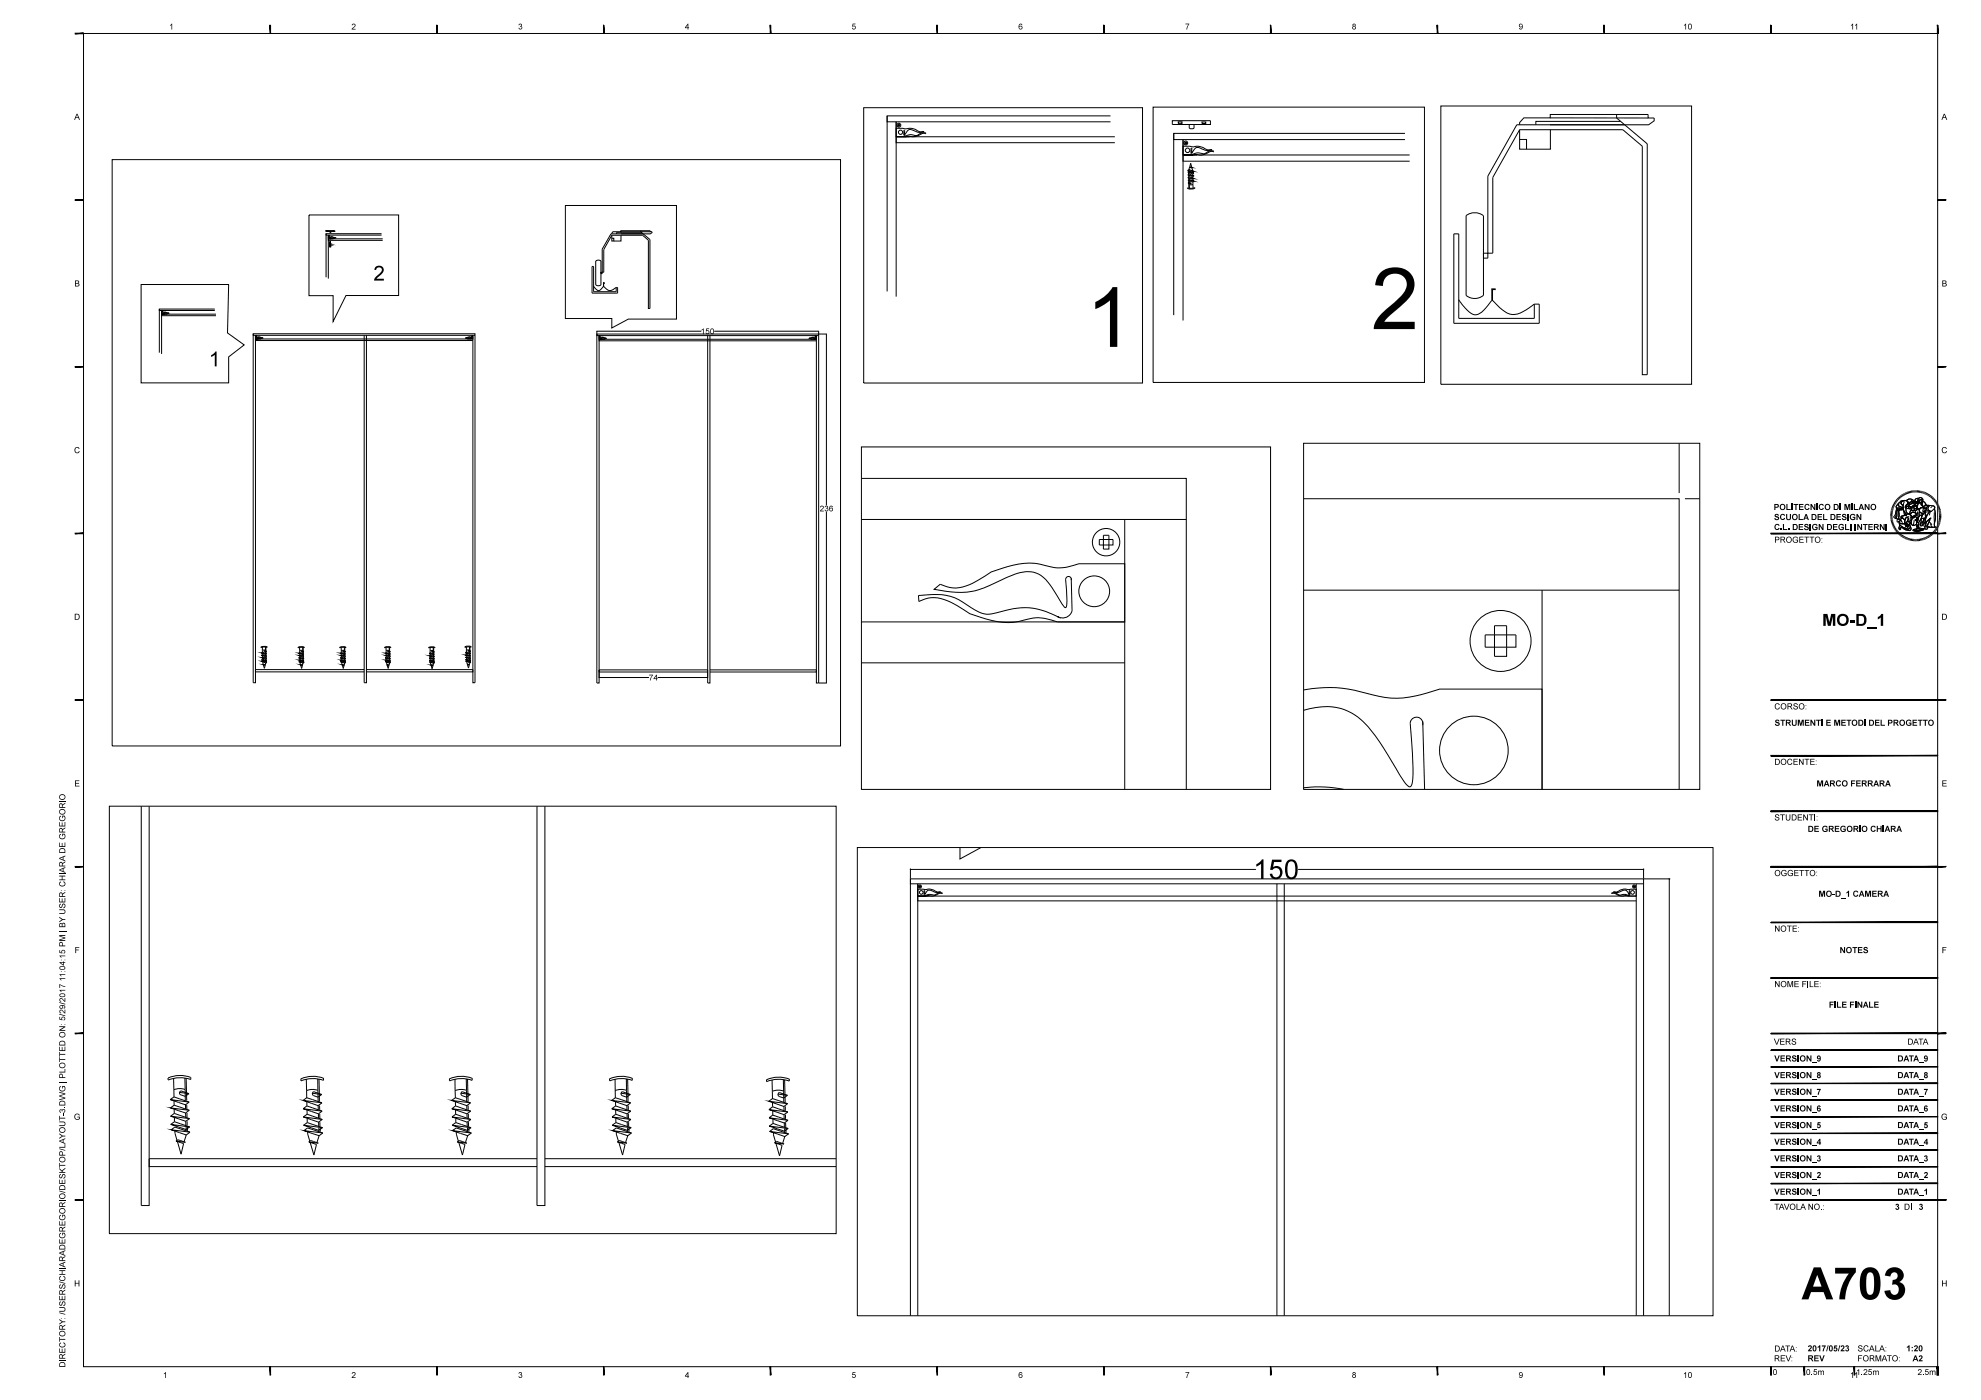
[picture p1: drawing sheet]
<svg xmlns="http://www.w3.org/2000/svg" width="594mm" height="420mm" viewBox="0 0 594 420" stroke-linecap="round" stroke-linejoin="round" font-family="sans-serif">
<g fill="none" stroke="#000" stroke-width=".3">
<path d="M25 10h556v400h-556zM259 32.3h83.6v82.6h-83.6zM266 34.8v1.7h67M269.2 37.4h.6v.3l-.4 .2zM269.4 37.3h.2v.4h-.2zM271 39.1v1.4M271.3 39.2h-.2M271.3 39.2v1.2a1.76 1.76 0 0 1 2.8-1.2l.5 .2a3.2 3.2 0 0 0 2.4 .2l-.2-.2-.9 .2-.8-.4a4.9 4.9 0 0 0-3.9-.6l-2.5-.1v4.3h65.6M277.7 39.9l-1.2-.1-1.1 .6a3.2 3.2 0 0 1-2.5 0l-1.3 .4M333 34.8h-67v52.6M345.8 32.1h81.3v82.6h-81.3zM351.5 36.2h11.4v1.1h-11.4z"/>
<path d="M353.3 36.5h1.1v.5h-1.1zM356.1 37.3h2.3h-1.2M356.6 37.3v1.2l.7 .2 .7-.2v-1.2M360.4 36.6h1.1v.5h-1.1zM432 31.8h75.2v83.5h-75.2zM455.7 37.4v-.6l1.2-1.4h7.9v-1.1h29.4v1.1h1.8v.8l-1.7 1.2h-29.5M455.7 38.9v5.9h9.2v-5.9M464.8 35.4h29.4M484.7 34.3v1.1l9.2 7.7v69.3h-1.5v-68.5l-5.8-5h-30.9M486 36.4h-25.5v1M487.2 37.4h-32.4l-8.7 15.4v23.2h1.5v-22.8l8.1-14.3M33.6 47.9h218.4v175.9h-218.4z"/>
<path d="M271 40.5l.3 .3h.3M277.7 40.1l-.9-.1a6.1 6.1 0 0 1-4.7 .9l-3.4 .1h4.1M334.3 41h-65.6v-4.5v52.5M351.9 40v1.9h69.4M355.2 42.8h.7v.2l-.4 .2zM355.5 42.6h.2v.4h-.2zM356.1 51.1l1.5 .6 .4-.3M356.2 52.5l.4-.3 1.4 .5zM356.2 51.7l.4-.3 1.4 .5zM356.2 51.7l1.5 .5M356.2 52.5l1.5 .5M356.2 53.3l1.5 .5"/>
<path d="M356.2 54.1l.4-.2 1.5 .5zM356.2 54.1l1.5 .5M356.2 55l.9 .1M356.3 51.3l.1 .4M356.4 51.8v.4M356.4 54.2l.1 2.3M356.4 52.6v.5M356.4 53.4v.5M356.5 50.9l-.4 .2M356.5 51.3v.4M356.5 51.8l.1 .4M356.6 53.1l1.4 .5-1.8-.3"/>
<path d="M356.6 52.6v.5M356.6 53.4v.5M356.6 53.1l-.4 .2M356.6 54.2v1.2M356.6 55.4v1.1M356.7 50.2l-.2 .7 1.5 .5-1.9-.3M357 54.8l-.4-.1-.4 .3M357 54.9v.3l-.8-.2M357.1 44.5v1.5M357.4 50.2l-.4-1.2-.2 1 .7 .3-.9-.1 .7 .2 .2-.1M357.4 44.6h-.3M357.4 44.5v1.3a1.8 1.8 0 0 1 2.9-1.2l.5 .2a3.5 3.5 0 0 0 2.5 .2l-.3-.2-1.1 .1-1.2-.7a3.9 3.9 0 0 0-2.9-.1l-3.1-.2v4.5h68"/>
<path d="M357.4 50.3l.2 1M357.7 52.2v.4M357.7 53v.4M357.7 53.8v.4M357.7 55.3v1.2M357.7 55.4h-1.1M358 51.9l-.3 .3M358 53.6l-.3 .2M358 52.7l-.3 .3M358.1 54.4l-.4 .2v.7M358.3 56.5l-.9 .2-1.3-.2M358.3 56.5v-.2l-1.3 .2-.9-.2-.1 .3"/>
<path d="M364 45.6l-1.1-.1-1.2 .6a3.6 3.6 0 0 1-2.9 .2l-4.1 .2h4.2M364 45.3h-1.2l-.8 .3a1.61 1.61 0 0 1-1.9 .4l-1.1-.1-1.4 .4-.5-.3M421.3 40h-69.4v54.5M422.7 46.5h-68v-4.6v54.2M455.7 41.8h2v3M92.6 64.5h26.9v24.2h-15.8l-3.8 7.7v-7.7h-7.3zM97.7 69.2h2.7v.2h-2.7zM97.8 70.1v.4h16.6M98.1 69.3l.3 .1zM98.6 70.7l.1 .2zM98.6 70.7v.1M98.6 70.8h.1"/>
<path d="M98.6 70.7h.1M98.8 69.4h.5h-.3M98.8 73.1l.5 .1zM98.8 72.9l.4 .1zM98.8 72.8h.4M98.8 72.9l.3 .1M98.8 73.1l.4 .1M98.8 73.3l.4 .1M98.8 73.7h.2zM98.8 73.5l.4 .1M98.8 73.7l.2 .1M98.8 72.8v.2"/>
<path d="M98.8 73.1v.1M98.9 73.5v.6zM98.9 72.5h.1M98.9 73.4l.4 .1zM98.9 73.2l.4 .1h-.5M98.9 69.5v.2M98.9 72.8v.2M98.9 73.1v.1M98.9 73.3v.1M98.9 72.5l.1 .1M98.9 72.7l-.1 .1M98.9 73.2l-.1 .1"/>
<path d="M98.9 72.5l.3 .3h-.4M99 73.7v.1M99 71.2v.4M99 72.6h.1M99 72.5v-.2l.1 .3M99.1 71.2v.3l.3-.4 1.1 .2-1.1-.3h-1v1.1h16.3M99.1 72.6v.2M99.1 73v.1M99.1 73.8h-.2M99.2 73.2v.1M99.2 73.4v.1M99.2 73h-.1"/>
<path d="M99.3 69.5l-.1 .2h-.3M99.3 73.5l-.1 .6M99.3 73.3l-.1 .1M99.3 73.2h-.1M99.3 74l-.6 .1 .6-.1M99.3 74v.1M99.8 69.3l.3 .1zM100.6 71.4l-1 .3-1.2-.1h1.1M100.7 71.4l-1.7 .1M114.4 70.1h-16.6v13.1M114.7 71.6h-16.3v-1.1v13.1M169.5 61.6h33.3v34.1h-14.4l-4.9 2.7v-2.8h-14z"/>
<path d="M177.5 79.9h.5v7.6h6.8v-1.3h.4v1.7h-7.7zM178.7 78.3l.9-.3 .6 .3v7.2l-.6 .2-1-.2zM183.5 70.2l.3-.7h2.4v-.3h8.8v.3h.5v.3l-.5 .4h-8.8M183.5 70.6v1.7h2.7v-1.7M183.5 71.5h.5v.8M186.2 69.5h8.8M192.1 69.2v.3l.7 .7M192.5 69.8h-7.6v.4M192.8 70.2l2.1 1.7v20.7h-.5v-20.5l-1.7-1.5h-9.2M192.8 70.2h-9.6l-2.6 4.5v7h.4v-6.8l2.5-4.3M435.9 70.2h1.5v25.3h22.7v-4.3h1.4v5.8h-25.6zM444.8 64.7a4.2 4.2 0 0 0-5.2 0v24"/>
<path d="M444.8 76h1.3v1.4h-1.3v-1.4v.7M444.8 64.7v24M42.3 85.4h26.3l-.4 14.5 5 3.6-4.6 3.6v7.8h-26.3zM47.8 92.7v.4h16.6M48.6 93.4h.1zM48.6 93.4l.1 .1M48.6 93.3v.1M48.6 93.4h.1M48.6 93.3h.1M49 93.8l.2 .4M49.1 93.8v.3l.3-.4 1.1 .2-2-.3v1.1h16.2M49.2 94.2h-.7h1"/>
<path d="M49.2 94.2l1.5-.2zM64.4 92.7h-16.6v13.1M64.7 94.2h-16.2v-1.1v13.1M177.9 85.9l.4 .4a1.18 1.18 0 0 0 1.1 .9 1.18 1.18 0 0 0 1.2-.8l.4-.5v-1h.3h-.3a1.91 1.91 0 0 0 1 2.1 1.91 1.91 0 0 0 2.3-.4l.5-.4M179 99.3v1.4h66.5M179 99.3l31.3 .1M180.2 81.7h.4v.4h-.4v-.4v.2M214.1 99.4h31.4M245.5 99.3v.9h2.4M245.5 99.3l-.1 .1M437.4 89.9l2.5 3.1a2.79 2.79 0 0 0 3.4 1.2l1.6-1.1 2.4-3v-3.4h1v.2h-.8v3.2l2.2 2.2a5.2 5.2 0 0 0 7 1.2l3.4-2.3M439.6 88.6a4.1 4.1 0 0 0 5.2 0"/>
<path d="M75.9 100.1v.5h66.5M76.7 100.8h.1M76.7 100.8h.2M76.8 100.8h.1M76.9 100.8h.1M77.3 101.7l1.5-.3-.8 .3h-1.4h1M77.3 101.6l-.1-.4 .1 .3 .3-.4 1.1 .3-2.1-.3v1.1h65.2M109.2 100.6v104.2h.7v-104.2M141.1 101.2l.1 .3-.4-.4-1.1 .3 2.1-.3v.6h-1.4l-.8-.3 1.4 .3M141.2 101.2l-.1 .4M141.5 100.8h.1M141.8 100.6v104.2h.6v-104.7h-66.5v104.7h.7v-104.2v1.1h65.2"/>
<path d="M179.8 100.9h.1M179.8 100.8h.1M179.8 100.8v.1M179.9 100.9h-.1M179.9 100.9h.1M180.2 101.3l.1 .4 1.5-.2-.7 .3h-1.5h1.1M180.3 101.3v.3l.3-.4 1.1 .2-2.1-.3v1.1h65.2M212.2 100.7v104.2h.7v-104.2M244.2 101.3v.3l-.4-.4-1.1 .2 2.1-.3v.7h-1.4l-.9-.3 1.6 .2 .1-.4M244.5 100.9h.1M244.6 100.8h.1M244.6 100.9h.1"/>
<path d="M244.6 100.8v.1M244.8 101.8h-65.2v-1.1v104.2h-.6v-104.7h66.5v104.7M244.8 100.7v104.2h.7M247.8 100.2v51.4M258.3 134.1h122.7v102.7h-122.7zM390.9 133h118.8v103.8h-118.8zM503.5 133v14.9M247.8 153.5v51.4M258.3 143.5h97.4v93.3M258.3 155.8h97.4M337.2 155.8v81M390.9 149.6h112.6v87.2"/>
<path d="M505.2 149.6h4.4M566.8 154.4h.7M566.8 154.7h.7M566.8 154l.7 .1M566.9 153.6l.6 .1M566.9 153.3l.7 .1M567 152.9l.7 .2M567.1 152.6l.7 .2M567.2 152.2l.6 .3M567.3 151.9l.7 .3M567.5 151.6l.6 .3M567.5 155l-.7 .1"/>
<path d="M567.5 155.4h-.7M567.5 155.7l-.6 .1M567.6 156l-.7 .1M567.6 151.3l.6 .3M567.7 156.3l-.7 .2M567.7 156.6l-.6 .2M567.8 150.9l.6 .4M567.8 156.9l-.6 .3M567.9 157.2l-.6 .3M568 150.6l.6 .4M568 157.5l-.5 .3M568.2 150.3l.5 .4"/>
<path d="M568.2 157.8l-.6 .4M568.3 158.1l-.5 .4M568.4 150l.5 .5M568.5 158.4l-.6 .4M568.6 149.8l.5 .4M568.7 152.3l.7 .1a.88 .88 0 0 0 1.2-.1v.6a1.48 1.48 0 0 1-2-.4zM568.7 152.3l.1 .5M568.7 158.7l-.6 .4M568.9 152.8l-.5 2.1-.3 .5 .4 .1M568.9 149.5l.4 .5M568.9 158.9l-.6 .5M568.9 151.4l.4-.3a1 1 0 0 0 1.2 1.2 .78 .78 0 0 1-1.1 .1l-.4 .1a.42 .42 0 0 1-.5-.3 .42 .42 0 0 1 .3-.6z"/>
<path d="M569.1 152.9h.5l-.3 .7 .1 1.1v1h-.2a.42 .42 0 0 1-.6-.4l.2-1.9zM569.1 152.9a1.47 1.47 0 0 0-.3 1.6l-.3 1 .7 .2M569.1 149.2l.5 .5M569.1 159.2l-.5 .4M569.3 151.1l-.4 .3a.62 .62 0 0 0 0 1.1l.5-.1a.83 .83 0 0 0 1.2-.1M569.3 159.4l-.5 .5M569.4 156.5a.72 .72 0 0 0 .8 .6l.9-.1M569.4 149l.4 .5M569.4 150.8a2.01 2.01 0 0 1 2-.6 .99 .99 0 0 0-1.3 1l.6 .3-.1 .8-.7-.2a.72 .72 0 0 1-.7-.5 .72 .72 0 0 1 .2-.8zM569.5 156.8l.7 .3 .9-.1 .4 1 .3-.3 .1 .4v-.5l.2 .4-.1-.5 .4 .2-.4-.5a.53 .53 0 0 1-.1-.9l.4 .1 .2 .7a.89 .89 0 0 1 .2 1.2 .89 .89 0 0 1-1.1 .3 2.47 2.47 0 0 1-2.1-1.7zM569.5 156.8a1.56 1.56 0 0 0 1.4 1.5l1.3 .6M569.5 159.7l-.4 .5"/>
<path d="M569.6 152.9h1.1l.6 1.2-.1 .4-.4 .2a.53 .53 0 0 0-.6 .2 .53 .53 0 0 0 0 .6 .48 .48 0 0 1-.6 .3 .48 .48 0 0 1-.3-.7v-1.5zM569.6 153l-.3 .6 .1 2.1M569.6 148.8l.4 .5M569.7 157.5l1.9 1.1a.81 .81 0 0 0 1.2-.5 .65 .65 0 0 1 .1 .9 .65 .65 0 0 1-1 .1l-1-.4a.71 .71 0 0 0-1.1-.3l-.1 .2 .2 .1-.3 .2-.2-.5zM569.7 157.5l-.3 1 .2 .4 .2-.1v-.2a.43 .43 0 0 1 .4-.4 .43 .43 0 0 1 .4 .3l.6 .4a1.45 1.45 0 0 0 1.8-.1l-.2-.7M569.8 159.9l-.5 .5M569.8 155.9l-.2-.1-.7 .1-.1 .5 .3 .2a.76 .76 0 0 1 .8-.4 .76 .76 0 0 1 .6 .6M569.9 148.6l.4 .5M570 155.6l.5-.3a1.08 1.08 0 0 1 .5 1.8 1.31 1.31 0 0 1-1.6-.5l.3-.4h.3zM570.1 155l1.1-.5 .4 .1a.5 .5 0 0 1 .3-.5 .5 .5 0 0 1 .6 .1l.3 .2a1.06 1.06 0 0 1 .5 1.3 1.06 1.06 0 0 1-1.4 .6l.2-.3a.3 .3 0 0 0 .3-.3 .3 .3 0 0 0-.3-.3l-.5-.1-.4 .7-.7-.7-.3 .2zM570.1 150.7a1.01 1.01 0 0 1 1.1-.6 1.01 1.01 0 0 1 .8 .9l-.3 .4a.99 .99 0 0 0-.2 1.5 .99 .99 0 0 0 .7 1.2v.1a.49 .49 0 0 0-.7 .5l-.3-.2 .1-.4-.5-1-.1-1.6-.6-.3zM570.2 148.3l.4 .6"/>
<path d="M570.4 155.2l.8 .8M570.5 155.3v.1a.53 .53 0 0 0-.5 .2 .53 .53 0 0 0 0 .6M570.5 148.2l.3 .5M570.7 152.9h-1.6a.52 .52 0 0 0-.6 .1 .52 .52 0 0 0-.1 .6l-.1 .8-.5 .7 .3 .3M570.8 148l.3 .6M570.8 153.2l.3 1.4M571.1 150.5a2.94 2.94 0 0 0-.2 2.8l.4 .7a.4 .4 0 0 0-.1 .4 .4 .4 0 0 0 .3 .3h.1a.43 .43 0 0 1 .2-.5 .43 .43 0 0 1 .4-.1 .99 .99 0 0 1-.7-1.2 1.12 1.12 0 0 1 .4-1.7 .88 .88 0 0 0-.3-1 .88 .88 0 0 0-1 0 1.37 1.37 0 0 0-1.4 1.4l.3 .3 1 .4M571.1 147.8l.3 .6M571.2 154.5l-.4 .2a.53 .53 0 0 0-.6 .2 .53 .53 0 0 0 0 .6M571.4 150.2a.96 .96 0 0 0-1.3 1l.5 .3M571.4 147.7l.3 .6M571.6 155.3a.46 .46 0 0 1 .5 .1 .46 .46 0 0 1 .1 .5l-.3 .5a.5 .5 0 0 0-.2 .5 .5 .5 0 0 0 .4 .4l.3 .4-.4-.2 .2 .5-.3-.4 .1 .5-.2-.4-.3 .3 .1-.2a1.76 1.76 0 0 1 0-2.5z"/>
<path d="M571.6 155.3a.46 .46 0 0 1 .5 .1 .46 .46 0 0 1 .1 .5l-.3 .5a.5 .5 0 0 0-.2 .5 .5 .5 0 0 0 .4 .4l.3 .4-.4-.2 .2 .5-.3-.4 .1 .5-.2-.3-.3 .2 .1-.2a1.86 1.86 0 0 1 0-2.5zM571.6 152l.7-.3 .3 .3a.32 .32 0 0 0-.3 .2 .32 .32 0 0 0 .1 .4 .53 .53 0 0 1-.6-.1 .53 .53 0 0 1-.2-.5zM571.6 151.5l.9-.4-.1 .6-1.1 .5zM571.6 152a.57 .57 0 0 0 .8 .6M571.7 150.3a1.16 1.16 0 0 1 1.1-.6 1.16 1.16 0 0 1 1 .8h-.2a.66 .66 0 0 0-1 .2l-.6-.1M571.8 150.1l.1-.1a1.14 1.14 0 0 1 1.9 .5l-.6-.2a.77 .77 0 0 1-.8 .4 .77 .77 0 0 1-.6-.6zM571.8 147.5l.2 .7M572 150.5l.5 .3 .7-.5 .3 .2-.2 .6-.4 .2-.4-.2-.6 .1zM572.1 147.4l.2 .7M572.2 154.1a1.16 1.16 0 0 1 .7 2M572.3 152l.9 .1-.3 .1-.2 .5-.5-.2zM572.3 156.4l.2 .7a.9 .9 0 0 1 .3 1.1 .9 .9 0 0 1-1 .5"/>
<path d="M572.4 151.7l.2 .3M572.5 151.5l-.1 .2-1.1 .5M572.5 155l-.8 .2M572.5 147.3l.1 .7M572.5 151.1l-.3 .5M572.6 154.7l.8 .4M572.7 152l.5 .1-.3 .1-.1 .4h-.4a.31 .31 0 0 1-.2-.5 .31 .31 0 0 1 .5 0h-.2M572.7 155.1a.71 .71 0 0 1 .2 1 .71 .71 0 0 1-.9 .2M572.8 154.4a.89 .89 0 0 1 1.5-.5l.4 .4v.3l-1.4 .4 .5 .4 .9-.9-.3-.6-1.1-.2-.5 .7-.1-.1 .2-1.1 .2-.2 1.3 .2 .5-.4v-.3l.6 .1 .2 1-.3 .6 .2 .5-.4 .5-.5 .4-.1 .4h-.3l.5 .2-.1 .4 .3-.3-.3 1.1h-.2a.86 .86 0 0 1-1.3-.1l-.4-.4 .5-1.6M572.8 154.1l.6-.5 1 .3 .3 .6-.9 .4a.47 .47 0 0 1-.6 .1 .47 .47 0 0 1-.3-.5zM572.8 147.2l.2 .7M572.8 157l.8 .6"/>
<path d="M573 151.1h.1M573.1 150.6l.2 .2M573.1 156.3l.1 1M573.1 153l-.4 .6v.7M573.2 147.2l.1 .6M573.2 150.7v.1M573.3 155l1.1-.5a.6 .6 0 0 1-.4 .7 .6 .6 0 0 1-.7-.2zM573.3 155.8l-.3 .9-.4 .5M573.5 150.9l.9-.2 .1 .2a.41 .41 0 0 1-.4 .3 .41 .41 0 0 1-.3-.3zM573.5 150.5l-.2 .6-.4 .2-.4-.2-.6 .1M573.5 147.1l.1 .7M573.6 158.9l2-.5 1.2 .3-2.1 .6z"/>
<path d="M573.6 158.9l1.1 .4v.2l-1.1-.3zM573.7 151.6a.97 .97 0 0 1 1 .3 .97 .97 0 0 1 .1 1l-.2-.2a.65 .65 0 0 0 0-.8 .65 .65 0 0 0-.8-.2l.1 .6a.52 .52 0 0 1 0 .9 .52 .52 0 0 1-.8-.4zM573.8 147.1l.1 .7M573.9 151.6a.78 .78 0 0 1 .8 .7 .78 .78 0 0 1-.7 .9l-.3-1.3zM573.9 156.1l-.3 1.5 1.1-.2M573.9 150.7a.39 .39 0 0 1 .6-.3 .39 .39 0 0 1 .1 .6h-.1M573.9 155.2h.1M574 150.4a.43 .43 0 0 1 .6 0 .43 .43 0 0 1 0 .6l-.2-.3h-.5zM574 154.8l.2 .1M574.1 155.1h.1M574.1 154.9h.1M574.2 151.8l-.2 .1"/>
<path d="M574.2 147.1v.7M574.3 155.9l.3 .1 .2-.6 .4-.2-.4 1.4v-.4h-.3zM574.3 150.8l-.5-.1-.2 .2a.54 .54 0 0 0 .9-.1l-.2-.1 .1 .2M574.3 153.2l.1 .7M574.4 154.6l-.2 .5a.48 .48 0 0 1-.8-.1M574.4 151.7l.3 .2-.2 .2M574.6 151.9a.47 .47 0 0 0-.8-.3 .47 .47 0 0 0 .1 .8l.1 .2a.44 .44 0 0 1-.2 .6 .44 .44 0 0 1-.6-.2 .44 .44 0 0 1 .1-.6l.1-.4a.81 .81 0 0 1 1.2-.3 .81 .81 0 0 1 .1 1.2l-.1-.3M574.6 147.1v.7M574.7 152.2h-.2M574.7 152v.5h-.8M574.7 152.9l-.8 .3M574.7 159.3l2.1-.6v.3l-2.1 .6z"/>
<path d="M574.7 159.3v.2M574.8 150.9l.2-.1 .1 .4-.3 .9M574.8 156l-.1 .6 .3-.3M574.9 150.5l.1 .4M574.9 152.5l-.1-.5 .3-.8-.3-.5a.6 .6 0 0 1-.6-.7 .6 .6 0 0 1 .8-.5h.3l-.3 .8 .2 .8 .2-.6a.4 .4 0 0 0 .3 .4 .4 .4 0 0 0 .4-.1v.7l.2-.2 .3 .6-1.1 .8M575 147.1l-.1 .7M575 155.8l-.1 .2-.1-.2M575 153.5l-.1 1.3M575 152.7l.5 .2M575 157.5l.2-.1 .2 1.1-.3-.6-.3 .7zM575.1 154.6l-.4 .5 .1 .3M575.2 155.2l-.4 .2-.1 .6h-.4l.5 .2"/>
<path d="M575.2 153.5l-.4 .9M575.3 149.5a.81 .81 0 0 1 1.1 0 .81 .81 0 0 1 0 1.2l-.3 .8 .2-1.4a.5 .5 0 0 0-.6-.2 .5 .5 0 0 0-.3 .6l-.2 .6-.2-.8zM575.3 147.1l-.1 .7M575.3 149.5l-.5 .1a.6 .6 0 0 0-.6 .7M575.4 150.5a.38 .38 0 0 0 .3 .4 .38 .38 0 0 0 .4-.1M575.5 152.7a1.39 1.39 0 0 1 2.1 .1 1.17 1.17 0 0 1-1.5 1.2 1.17 1.17 0 0 1-.6-1.3zM575.6 150l.6-.2 .2 .5-.3 .5a.41 .41 0 0 1-.4 .1 .41 .41 0 0 1-.3-.4zM575.6 154.6l.8-.1-1.1 2.2 .1 .7-.4 .1-.2 .5a2.53 2.53 0 0 1 .3-2.1zM575.6 150.3h.2M575.6 154.7l-.5 1.3a1.91 1.91 0 0 0-.2 2.1l.3-.7 .3 1.4-.4-.9-.4 1.1 .2-.9M575.6 147.2l-.1 .6M575.7 150.7l.1 .1"/>
<path d="M575.7 153.6l-.3 .6 .1 .4 1.1-.2 .3-.5M575.7 150.3v.1M575.7 150.6l.1 .1M576 150.5h.2M576 147.2l-.1 .7M576.1 155.6l.8-.1-.3 .8a.89 .89 0 0 0-.1 1.2l-.3 .2-.4-.1zM576.1 150.5h.1M576.3 151.3l.3 .6M576.3 153.8h.1M576.3 147.3l-.1 .7M576.4 152.1l1-.5h.9l-.7 1-1.3-.4zM576.4 154.5l-1.1 2.2v.9"/>
<path d="M576.5 153.7l-.3 .1M576.5 150.3l1.2 1.3-.9 .3a.73 .73 0 0 1-.3-1.3zM576.6 150.3l.8 1M576.6 154l-.1 .1M576.7 147.4l-.2 .7M576.8 158.7v.3l-2.1 .6-1.1-.4v-.3M576.9 155.5l-.3 .8a1 1 0 0 0-.1 1.3h-.7l.3-2M577 147.5l-.2 .6M577.1 153.6h.3l-.2 1.9-1.1 .1 .3-1.1zM577.1 153.3l-.1 .4M577.1 152.4h.3l.2 .4M577.2 151.2l.5 .4"/>
<path d="M577.2 155.5l-1.1 .1M577.2 156.8l.2 .4M577.4 153.6a4.8 4.8 0 0 1-.7 3.1l.2 1.2 .3 .2M577.4 147.6l-.3 .7M577.5 156.6l1.2-1-.9 2.1 .1 .5a.4 .4 0 0 1-.3 .5 .4 .4 0 0 1-.5-.3zM577.6 152.6a1 1 0 0 1 1-1l.7 .2a.56 .56 0 0 1 .8 .2 .56 .56 0 0 1-.3 .8 1.2 1.2 0 0 1-1.1 .7 1.2 1.2 0 0 1-1.1-.7M577.6 152.8v.1a1.85 1.85 0 0 1-1.4 1.2l-.1-.1a.79 .79 0 0 1-.5-1.1 .79 .79 0 0 1 1.2-.3l-.2 .8a.63 .63 0 0 0 .5-.8 .63 .63 0 0 0-.8-.4l-.8 .5v.4M577.7 154.4v.5M577.7 147.8l-.3 .6M578 148l-.3 .6M578.1 153.5l-.9 .1M578.1 157.7l.6 .5"/>
<path d="M578.3 151.6l-1.3 .2-.7 .4M578.3 148.1l-.3 .6M578.5 156.6l.8 .8M578.5 153.5a6.3 6.3 0 0 0-1.3 3.5l1.5-1.4 .4-.1M578.6 151.6l.8 .2a.52 .52 0 0 1 .6 .2 .52 .52 0 0 1 0 .6l.3 1.6v1.3a3 3 0 0 0-.1 2.6h-2.4l.9-2.5-1.5 1.4a5.3 5.3 0 0 1 1.6-3.5l.2-.1a.93 .93 0 0 1-.9-.7 .93 .93 0 0 1 .5-1.1zM578.6 151.6a.93 .93 0 0 0-.5 1.1 .93 .93 0 0 0 .9 .7M578.6 148.3l-.3 .6M578.7 155.6l-.1 .7-.8 1.4 .1 .5a.36 .36 0 0 1-.3 .5 .36 .36 0 0 1-.4-.4l.4-1.7M578.8 153.6l-.3 1M578.9 157a.95 .95 0 0 0 .7 1.2M578.9 148.5l-.4 .6M579.2 152.1l-.3 .3"/>
<path d="M579.2 148.7l-.4 .5M579.2 159.8l.5 .5M579.5 148.9l-.4 .5M579.5 159.6l.4 .4M579.7 159.4l.5 .4M579.7 149.2l-.4 .5M579.9 159.1l.5 .4M580 153.7v3.3M580 149.4l-.5 .5M580 152.6a8 8 0 0 1 0 4.8l.3 .7h-2.5M580.1 158.8l.6 .4M580.2 149.7l-.5 .5"/>
<path d="M580.3 158.5l.5 .4M580.5 150l-.6 .4M580.5 158.3l.5 .3M580.6 158l.6 .3M580.7 150.3l-.6 .4M580.7 157.7l.7 .3M580.9 150.5l-.6 .4M580.9 157.4l.6 .3M581 157.1l.6 .2M581 150.9l-.5 .3M581.1 156.8l.7 .2M581.2 156.5l.7 .1"/>
<path d="M581.3 151.2l-.7 .3M581.3 156.2l.6 .1M581.3 155.8l.7 .2M581.4 151.5l-.6 .3M581.4 155.5l.7 .1M581.4 155h.7M581.4 154.6h.7M581.4 155.2h.7M581.6 151.8l-.7 .3M581.7 152.2l-.7 .2M581.8 152.5l-.7 .2M581.9 152.8l-.7 .2"/>
<path d="M581.9 153.2l-.6 .1M582 153.6h-.7M582.1 153.9l-.7 .1M582.1 154.3h-.7M319.5 173.7l.2 2.4a16.8 16.8 0 0 1 0 6.1l-.2 .1a4.7 4.7 0 0 1-1.9-2.5 19.6 19.6 0 0 0-6.2-7.6 9.2 9.2 0 0 0-7.8 .4l-3.4 1.4a24.9 24.9 0 0 1-11.9 3.7l-3.3-.1-4.9-.8 1.8-1.5a11 11 0 0 0 11.5-1.3l3.8-2.4 3.3-1.1a20.7 20.7 0 0 1 14.8-.4 13.8 13.8 0 0 0 8.2-1h13.7v17.5h-20.1a14.5 14.5 0 0 0-11.5-.2 19.4 19.4 0 0 1-11.5-1.2l-3.3-1.1a24.4 24.4 0 0 0-9.6-4.7 9 9 0 0 0-5.7 1l-.1-1.7 2.8-.3a16.2 16.2 0 0 1 12.9 3.8 8.3 8.3 0 0 0 8.9 1.3 20.7 20.7 0 0 1 17.4 1.6l-.3-.1M319.6 173.7a.85 .85 0 0 1 .9-.7 .85 .85 0 0 1 .7 1M321.2 173.5l.3 9.7M329.6 161.9h4.1v1.6h-1.2v1.2h-1.6v-1.2h-1.3zM330.9 160.6h1.6v2.9h-1.6zM390.9 177h112.6M462.4 177v59.8v-30.1h-30.7l-3.7 1.2a27.7 27.7 0 0 1-18.2 .1 38.4 38.4 0 0 0-18.9-1M570 160.1l-.4 .5"/>
<path d="M570.3 160.3l-.4 .6M570.5 160.5l-.3 .6M570.8 160.7l-.3 .6M571.1 160.8l-.3 .6M571.4 161l-.3 .6M571.7 161.1l-.3 .7M572 161.3l-.3 .6M572.3 161.4l-.2 .6M572.6 161.5l-.2 .6M572.9 161.6l-.2 .6M573.2 161.6l-.1 .7M573.6 161.6l-.1 .7"/>
<path d="M573.9 161.7l-.1 .7M574.2 161.7v.7M574.5 161.7v.7M574.9 161.7v.7M575.2 161.7v.7M575.5 161.6l.1 .7M575.8 161.6l.2 .6M576.1 161.5l.2 .6M576.4 161.4l.2 .7M576.8 161.3l.2 .7M577.1 161.2l.2 .7M577.4 161.1l.3 .6"/>
<path d="M577.7 160.9l.3 .6M578 160.8l.3 .5M578.2 160.6l.4 .6M578.5 160.4l.4 .6M578.8 160.2l.4 .6M579 160l.4 .5M78.4 195.9l1.5 .2-.2 .3zM78.4 197.3l1.6 .2-.3 .2zM78.4 198l1.6 .2-.3 .2zM78.5 198.4l.3-.2 1.2 .4M78.7 194.1v1.6l-.3 .2M78.7 195.7l1.2 .4"/>
<path d="M78.7 197.7l-.3 .3M78.7 196v.4M78.7 196.7v.4M78.7 197.4v.3M78.7 196.4l-.3 .2M78.7 197.1l-.3 .2M78.7 197.7l1.3 .5M78.7 197.1l1.3 .4M78.7 196.4l1.3 .4M78.8 198.6l.1 .7M78.8 199.4l.9 .1-.9-.1 .7 .2-.2 .9-.3-1.1M79.1 195.3l.8 .1"/>
<path d="M79.3 195.2l.6 .2M79.3 195.2v.3M79.6 195l.1 1M79.6 194.1v.9M79.6 195.1h-.9M79.7 196.4v.3M79.7 197v.4M79.7 198.2v.4M79.7 197.7v.4M79.7 194.1l.1 1.9M79.8 197.7v.4M79.8 196.4v.3"/>
<path d="M79.8 197v.4M79.8 198.2v.4M79.9 195.4l-.2 .2-.4-.1M80 196.8l-1.6-.2 1.3 .4M80 196.8l-.3 .2M80 198.6l-1.5-.2 1.2 .5-.2 .5M80 198.6l-.3 .3M80.1 194.1l-.7-.2-1.2 .2M80.1 194v.2l-.7-.1-1.2 .2v-.2M89.3 194.2v.1M89.6 197.4l1.6 .2-.4 .2zM89.6 196l1.5 .2-.3 .2z"/>
<path d="M89.6 198l1.6 .3-.4 .2zM89.6 198.5l.3-.2 1.3 .4M89.8 194.2l.1 1.6-.3 .2M89.9 196.8v.4M89.9 196.4l-.3 .2M89.9 196.1v.3M89.9 196.4l1.2 .5M89.9 195.8l1.2 .4M89.9 197.8l-.3 .2M89.9 197.2l-.3 .2M89.9 197.5v.3M89.9 197.8l1.3 .5"/>
<path d="M89.9 197.2l1.3 .4M89.9 198.6l.2 .8M90 199.4l.8 .2-.8-.2 .7 .3-.3 .8-.3-1M90.3 195.4l.8 .1M90.4 195.3l.7 .2-.3 .2-.4-.2zM90.8 195.2h-1M90.8 195.1v1M90.8 194.2v.9M90.8 196.4v.4M90.8 197.1v.4M90.8 197.8l.1 .4M90.9 194.2v1.9"/>
<path d="M90.9 198.3v.3M90.9 196.4l.1 .4M91 197.1v.4M91 197.8v.4M91 198.3v.3M91.1 196.9l-1.5-.3 1.2 .5M91.1 196.9l-.3 .2M91.2 198.7l-1.6-.2 1.3 .4-.2 .6M91.2 198.7l-.3 .2M91.2 194.1l-.7-.1-1.1 .2M91.2 194.1v.2l-.7-.1-1.1 .1M101.8 194.2v.1"/>
<path d="M102 196l1.6 .2-.3 .2zM102 197.4l1.7 .2-.4 .2zM102.1 198l1.6 .3-.4 .2zM102.1 198.5l.3-.2 1.3 .4M102.3 194.2v1.6l-.3 .2M102.3 196.8l.1 .4M102.3 196.4l-.3 .2M102.3 196.1v.3M102.3 196.4l1.3 .5M102.3 195.8l1.3 .4M102.4 197.5v.3M102.4 197.8l-.3 .2"/>
<path d="M102.4 197.2l-.4 .2M102.4 197.8l1.3 .5M102.4 197.2l1.3 .4M102.4 198.6l.2 .8M102.5 199.4l.8 .2-.8-.2 .6 .3-.2 .8-.3-1M102.8 195.4l.8 .1M102.9 195.3l.7 .2-.3 .2-.4-.2zM103.2 195.2h-.9M103.3 194.2v1.9M103.3 196.4v.4M103.3 197.1v.4M103.3 197.8v.4"/>
<path d="M103.4 194.2v1.9M103.4 198.3v.3M103.4 196.4v.4M103.4 197.1v.4M103.4 197.8v.4M103.5 198.3v.3M103.6 196.9l-1.6-.3 1.3 .5M103.6 196.9l-.3 .2M103.7 198.7l-1.6-.2 1.3 .4-.2 .6M103.7 198.7l-.3 .2M103.7 194.1l-.7-.1-1.1 .2M103.7 194.1v.2l-.7-.1-1.2 .1"/>
<path d="M115.3 194.2v.1M115.5 196l1.6 .2-.4 .2zM115.5 197.4l1.6 .2-.3 .2zM115.5 198l1.6 .3-.3 .2zM115.5 198.5l.3-.2 1.3 .4M115.8 194.2v1.6l-.3 .2M115.8 196.1v.3M115.8 196.8v.4M115.8 196.4l-.3 .2M115.8 197.2l-.3 .2M115.8 197.5v.3M115.8 197.2l1.3 .4"/>
<path d="M115.8 196.4l1.3 .5M115.8 195.8l1.3 .4M115.8 198.6l.3 .8M115.8 197.8l-.3 .2M115.8 197.8l1.3 .5M116 199.4l.7 .2-.7-.2 .6 .3-.2 .8-.3-1M116.3 195.4l.7 .1M116.4 195.3l.6 .2-.3 .2-.4-.2zM116.7 194.2v.9M116.7 195.2h-.9M116.7 195.1v1M116.7 196.4v.4"/>
<path d="M116.8 197.1v.4M116.8 197.8v.4M116.8 194.2l.1 1.9M116.8 198.3v.3M116.9 196.4v.4M116.9 197.1v.4M116.9 198.3v.3M116.9 197.8v.4M117.1 196.9l-1.6-.3 1.3 .5M117.1 196.9l-.3 .2M117.1 198.7l-1.6-.2 1.3 .4-.2 .6M117.1 198.7l-.3 .2"/>
<path d="M117.2 194.1l-.8-.1-1.1 .2M117.2 194.1v.2l-.8-.1-1.1 .1M128.7 196.1l1.5 .2-.3 .2zM128.7 197.5l1.6 .1-.3 .3zM128.7 198.1l1.6 .2-.3 .3zM128.8 198.6l.3-.3 1.2 .5M129 194.2v1.6l-.3 .3M129 196.1v.4M129 195.8l1.2 .5M129 197.9l-.3 .2M129 196.9v.3M129 197.5v.4"/>
<path d="M129 196.5l-.3 .2M129 197.2l-.3 .3M129 197.9l1.3 .4M129 197.2l1.3 .4M129 196.5l1.3 .4M129.1 198.7l.1 .8M129.1 199.5l.8 .1-.8-.1 .7 .2-.2 .9-.3-1M129.4 195.4l.8 .1M129.6 195.3l.6 .2M129.6 195.3v.3M129.9 194.2v1M129.9 195.2v.9"/>
<path d="M129.9 195.2h-.9M129.9 197.2l.1 .3M129.9 196.5v.3M130 198.3v.4M130 197.9v.3M130 194.2l.1 1.9M130.1 197.9v.3M130.1 196.5v.3M130.1 197.2v.3M130.1 198.3v.4M130.2 195.5l-.3 .3-.3-.2M130.3 196.9l-1.6-.2 1.2 .5"/>
<path d="M130.3 196.9l-.4 .3M130.3 198.8l-1.5-.2 1.2 .4-.2 .6M130.3 198.8l-.3 .2M130.4 194.2v.1l-.8-.1-1.1 .2 .8-.4 1.1 .2M139.4 194v.2l1.1-.2 .8 .2v-.2l-.8-.2-1.1 .2M139.6 195.8l1.6 .3-.4 .2zM139.6 197.2l1.6 .3-.3 .2zM139.6 197.9l1.6 .2-.3 .2zM139.6 198.4l.3-.3 1.3 .5M139.8 194v1.6l-.2 .2M139.8 195.6l1.4 .5M139.9 195.9v.4"/>
<path d="M139.9 196.6v.4M139.9 196.3l-.3 .2M139.9 197l-.3 .2M139.9 197.3v.4M139.9 197l1.3 .5M139.9 196.3l1.3 .4M139.9 198.5l.2 .8M139.9 197.7l-.3 .2M139.9 197.7l1.3 .4M140.1 199.3l.7 .1-.7-.1 .6 .2-.2 .9-.4-1M140.4 195.3h.7M140.4 195.1l.7 .2"/>
<path d="M140.5 195.1v.3M140.8 194v1.9M140.8 195l-.9 .1M140.8 196.3v.3M140.9 196.9v.4M140.9 197.7v.3M140.9 194v1.9M140.9 198.1v.4M140.9 196.3v.3M141 197.7v.3M141 198.1v.4M141.1 195.3l-.3 .2-.4-.1"/>
<path d="M141.2 196.7l-1.6-.2 1.3 .4M141.2 196.7l-.3 .2M141.2 198.6l-1.6-.2 1.3 .4-.2 .6M141.2 198.6l-.3 .2M258.3 186.6h78.9M258.3 198.9h78.9M321.5 183.2a2.88 2.88 0 0 1-4.3 1.8M445.3 190.5h9.3v3.7h-2.8v2.7h-3.7v-2.7h-2.8zM448.1 187.7h3.7v6.5h-3.7zM109.2 200.9h-32.6v.7h32.6M109.9 200.9h31.9v.7h-31.9M179.6 201v.6h32.6"/>
<path d="M179.6 201h32.6M179.6 201v2.3M179.6 203.3h15M179.7 203.2l-.1 .1M197.2 203.3h15M212.9 201h31.9v.6h-31.9M245.5 204.9h2.4M247.8 204.9h.1M390.9 213.1a17.4 17.4 0 0 1 14.6 .9 24.9 24.9 0 0 1 8.2 8.7l5.8 9.5a8.6 8.6 0 0 0 3.3 3.9l.2-.1a11.8 11.8 0 0 0 .7-6.5l-.9-12.5a1.91 1.91 0 0 1 2.2-1.8 1.91 1.91 0 0 1 1.6 2.4M426.6 216.5l.6 20.3M390.9 236.3a38.8 38.8 0 0 1 11.9 .5M32.8 241.9h217.9v128.2h-217.9z"/>
<path d="M42.4 241.9v119.8h2.3v-119.8M161 241.9v119.8h2.4v-119.8M257.1 254.3h256.6v140.4h-256.6zM287.8 254.3v3.4l6.3-3.4M17.8 279.4h2.3M273 263.7v1.4h219.8M273 260.6v3M273 260.8h103.6M273.1 260.7l-.2 .3M275.6 265.9h.5v.2l-.4 .1zM275.7 265.7h.2v.4h-.2zM277.1 268.4l.5 .3a2.64 2.64 0 0 1 2.5-.2l.6-.2a2.14 2.14 0 0 1 1.9-.4v.2l-.8-.2a4.4 4.4 0 0 1-3.8 .8l-2.8 .1h3.3"/>
<path d="M277.1 267.3v1.1M277.3 267.3h-.2M277.3 267.3v1a1.43 1.43 0 0 1 2.3-1 3.1 3.1 0 0 0 2.4 .3l-.3-.1-.4 .1a6.3 6.3 0 0 0-4.1-.8h-2v3.5h215.4M382.9 265.1v129.6M385.1 265.1v129.6M389.2 260.8h103.6M488.5 267.3v1l-.8-1.1-.4-.2-2.1 .7-1.4-.1 .2-.1 .7 .1 2.2-.9 1.2 .2 2.5-.1v2l-2.8-.1a4.5 4.5 0 0 1-3.9-.8l-.6 .2v-.2h.9l1.4 .6 1.8-.2 1 .4 .4-.3M488.5 267.3h.2M488.7 267.3l.1 1.1M489.7 265.9h.5v.2l-.3 .1zM489.9 265.7h.2v.4h-.2zM490.6 268.8h-215.4v-3.7v129.6"/>
<path d="M490.6 265.1v129.6M492.8 260.6v3M492.9 263.7h7.9M493 260.7l-.3 .3M500.4 263.5l.3 .3M500.5 263.7v131M17.8 324.6h2.3M50.4 324v-.6a8.9 8.9 0 0 1 6.8-.2v.7a9.6 9.6 0 0 0-6.8 .1M51 329.9l5.7 .7-1.1 .8zM51.2 334.9l5.6 .7-1.1 .8zM51.2 337.3l5.7 .8-1.2 .7zM51.3 338.9l1.1-.8 4.6 1.6"/>
<path d="M52 323.5l.1 3.4M52.1 326.9l.1 2.2-1.2 .8M52.2 330.3v1.3M52.2 329.1l4.5 1.5M52.2 332.8l.1 1.2M52.2 331.6l-1.1 .8M52.2 331.6l4.5 1.5M52.3 334l-1.1 .9M52.3 334l4.5 1.6M52.3 336.5l-1.1 .8M52.3 335.2v1.3M52.3 336.5l4.6 1.6"/>
<path d="M52.4 339.3l.7 2.8M53.8 327.7l2.9 .4M55.4 323.4l.2 6.8M55.5 326.9l-1.7-.3-1.7 .3M55.6 331.4v1.3M55.6 333.9l.1 1.3M55.7 336.4v1.3M55.8 323.4l.2 6.8M55.8 338v1.3M56 331.4v1.3M56.1 333.9v1.3M56.1 336.4v1.3"/>
<path d="M56.2 338v1.3M56.7 328.1l-2.5-.8-.4 .6 .4 .6M56.7 328.1l-1.2 .8-1.3-.5M56.7 333.1l-5.6-.7 4.5 1.5M56.7 333.1l-1.1 .8M57 339.7l-5.7-.8 4.6 1.6-.7 2M57 339.7l-1.1 .8M90.2 323.6v.6M90.2 323.7a8.8 8.8 0 0 1 6.8-.2v.6M90.9 330.1l5.6 .7-1.1 .9zM91 335.1l5.6 .7-1.1 .8zM91 337.6l5.7 .7-1.2 .8z"/>
<path d="M91.1 339.2l1.1-.8 4.6 1.5M91.8 323.7l.2 5.6-1.1 .8M92 329.3l4.5 1.5M92 331.8l-1.1 .8M92 330.5v1.3M92 331.8l4.6 1.5M92.1 333v1.3M92.1 334.3l-1.1 .8M92.1 335.5v1.3M92.1 334.3l4.5 1.5M92.1 336.8l-1.1 .8M92.1 336.8l4.6 1.5"/>
<path d="M92.3 339.6v.6l.6 2.2M93.7 328l2.8 .3M95.3 323.6l.1 6.9M95.3 327.1l-1.7-.3-1.7 .4M95.4 331.7v1.3M95.5 334.1v1.4M95.5 336.6l.1 1.3M95.6 338.3l.1 1.2M95.7 323.7l.1 6.8M95.8 331.7l.1 1.3M95.9 334.1v1.3M95.9 336.6v1.3"/>
<path d="M96 338.2v1.3M96.5 328.3l-2.4-.8-.4 .6 .3 .6M96.5 328.3l-1.1 .9-1.4-.5M96.6 333.3l-5.7-.7 4.6 1.5M96.6 333.3l-1.1 .8M96.8 339.9l-5.7-.7 4.6 1.5-.7 2.1M96.8 339.9l-1.1 .8M97 324.1a9.6 9.6 0 0 0-6.8 .2M134.8 323.6v.6M135.4 330.1l5.7 .7-1.1 .9zM135.5 335.1l5.7 .7-1.1 .8zM135.6 337.6l5.6 .7-1.1 .8z"/>
<path d="M135.7 339.2l1.1-.8 4.5 1.5M136.4 323.7l.1 5.6-1.1 .8M136.5 330.5l.1 1.3M136.5 329.3l4.6 1.5M136.6 333v1.3M136.6 331.8l-1.1 .8M136.6 331.8l4.5 1.5M136.6 334.3l-1.1 .8M136.6 334.3l4.6 1.5M136.7 336.8l-1.1 .8M136.7 335.5v1.3M136.7 336.8l4.5 1.5"/>
<path d="M136.8 339.6l.6 2.8M138.2 328l2.8 .3M139.8 323.6l.1 6.9M139.9 327.1l-1.7-.3-1.7 .4M140 331.7v1.3M140 334.1l.1 1.4M140.1 336.6v1.3M140.2 323.7l.2 6.8M140.2 338.3v1.2M140.4 331.7v1.3M140.4 334.1v1.3M140.5 336.6v1.3"/>
<path d="M140.6 338.2v1.3M141 328.3l-2.4-.8-.4 .6 .4 .6M141 328.3l-1.1 .9-1.4-.5M141.1 333.3l-5.6-.7 4.5 1.5M141.1 333.3l-1.1 .8M141.3 339.9l-5.6-.7 4.5 1.5-.6 2.1M141.3 339.9l-1.1 .8M141.6 323.5a8.8 8.8 0 0 0-6.8 .2M141.6 324.1a9.6 9.6 0 0 0-6.8 .2M141.6 323.4v.7M182.8 323.6v.6M182.8 323.7a8.8 8.8 0 0 1 6.8-.2v.6"/>
<path d="M183.4 330.1l5.7 .7-1.1 .9zM183.5 335.1l5.7 .7-1.1 .8zM183.6 337.6l5.7 .7-1.2 .8zM183.7 339.2l1.1-.8 4.5 1.5M184.4 323.7l.1 5.6-1.1 .8M184.5 329.3l4.6 1.5M184.6 330.5v1.3M184.6 333v1.3M184.6 331.8l-1.1 .8M184.6 331.8l4.5 1.5M184.6 335.5l.1 1.3M184.6 334.3l-1.1 .8"/>
<path d="M184.6 334.3l4.6 1.5M184.7 336.8l-1.1 .8M184.7 336.8l4.6 1.5M184.8 339.6v.6l.6 2.2M186.2 328l2.8 .3M187.8 323.6l.1 6.9M187.8 327.1l-1.7-.3-1.6 .4M188 331.7v1.3M188 334.1l.1 1.4M188.1 336.6v1.3M188.2 323.7l.1 6.8M188.2 338.3v1.2"/>
<path d="M188.4 331.7v1.3M188.4 334.1v1.3M188.5 336.6v1.3M188.6 338.2v1.3M189 328.3l-2.4-.8-.4 .6 .4 .6M189 328.3l-1.1 .9-1.4-.5M189.1 333.3l-5.6-.7 4.5 1.5M189.1 333.3l-1.1 .8M189.3 339.9l-5.6-.7 4.5 1.5-.6 2.1M189.3 339.9l-1.1 .8M189.6 324.1a9.6 9.6 0 0 0-6.8 .2M229.8 323.9v.6"/>
<path d="M230.5 330.4l5.7 .7-1.1 .8zM230.6 335.3l5.7 .8-1.1 .8zM230.7 337.8l5.6 .8-1.1 .8zM230.8 339.4l1.1-.8 4.6 1.6M231.5 324l.1 5.6-1.1 .8M231.6 330.8l.1 1.2M231.6 329.6l4.6 1.5M231.7 332l-1.1 .9M231.7 332l4.5 1.6M231.7 333.3v1.2M231.7 334.5l-1.1 .8M231.7 334.5l4.6 1.6"/>
<path d="M231.8 335.8v1.2M231.8 337l-1.1 .8M231.8 337l4.5 1.6M231.9 339.8l.7 2.8M233.3 328.2l2.8 .4M234.9 323.9l.1 6.8M235 327.3l-1.7-.3-1.7 .4M235.1 331.9v1.3M235.1 334.4v1.3M235.2 336.9v1.3M235.3 323.9l.1 6.8M235.3 338.5v1.3"/>
<path d="M235.5 331.9v1.3M235.5 334.4v1.3M235.6 336.9v1.3M235.6 338.5l.1 1.3M236.1 328.6l-2.4-.8-.4 .5 .3 .6M236.1 328.6l-1.1 .8-1.4-.5M236.2 333.6l-5.6-.7 4.5 1.5M236.2 333.6l-1.1 .8M236.7 324.3a9.6 9.6 0 0 0-6.8 .2M236.7 323.7v.6M236.7 323.7a8.8 8.8 0 0 0-6.8 .2M52.8 342.3l.6-.4 2.2 .8-2.8-.4 2.3 .8-.8 3.2-1.1-3.9"/>
<path d="M92.6 342.6l.6-.5 2.2 .9-2.8-.4 2.3 .7-.8 3.2-1.1-3.8M137.1 342.6l.6-.5 2.3 .9-2.9-.4 2.3 .7-.7 3.2-1.1-3.8M161 347.6h-116.3v2.4h116.3M163.4 347.6h87.3M163.4 350h87.3M185.1 342.6l.6-.5 2.3 .9-2.9-.4 2.3 .7-.7 3.2-1.1-3.8M232.3 342.8l.5-.4 2.3 .8-2.8-.4 2.2 .8-.8 3.2-1.1-3.8M236.5 340.2l-5.7-.8 4.5 1.6-.6 2M236.5 340.2l-1.2 .8M273 394.7v-131h219.8v131"/>
<circle cx="269.5" cy="37.6" r=".59"/>
<circle cx="270" cy="39.7" r=".64"/>
<circle cx="355.5" cy="42.9" r=".59"/>
<circle cx="356.1" cy="45.1" r=".68"/>
<circle cx="98.7" cy="70.8" r=".13"/>
<circle cx="98.8" cy="71.3" r=".13"/>
<circle cx="48.7" cy="93.4" r=".13"/>
<circle cx="48.8" cy="93.9" r=".13"/>
<circle cx="76.8" cy="100.8" r=".13"/>
<circle cx="76.9" cy="101.4" r=".13"/>
<circle cx="141.5" cy="101.4" r=".13"/>
<circle cx="141.6" cy="100.8" r=".13"/>
<circle cx="179.8" cy="100.9" r=".13"/>
<circle cx="180" cy="101.4" r=".13"/>
<circle cx="244.5" cy="101.4" r=".13"/>
<circle cx="244.6" cy="100.9" r=".13"/>
<circle cx="328.1" cy="177.4" r="4.6"/>
<circle cx="331.7" cy="162.7" r="4.1"/>
<circle cx="449.9" cy="192.3" r="9.1"/>
<circle cx="441.9" cy="225.1" r="10.3"/>
<circle cx="275.8" cy="265.9" r=".47"/>
<circle cx="276.2" cy="267.7" r=".55"/>
<circle cx="489.5" cy="267.7" r=".55"/>
<circle cx="490" cy="265.9" r=".47"/>
</g>
<g fill="#000">
<path d="M51 7.5l.6-.4v1.8h-.2v-1.4l-.4 .2zM105.6 7.2a.62 .62 0 0 1 1 .3 .62 .62 0 0 1-.5 .8l-.4 .3h.9v.3h-1.2l.3-.5a.67 .67 0 0 0 .5-1.1l-.7 .3zM155.7 7.2a.47 .47 0 0 1 .7 0 .47 .47 0 0 1-.1 .7 .55 .55 0 0 1 0 .9 .55 .55 0 0 1-.8-.4l.2-.1a.36 .36 0 0 0 .4 .4 .36 .36 0 0 0 .3-.4 .36 .36 0 0 0-.5-.3v-.2a.29 .29 0 0 0 .4-.2 .29 .29 0 0 0-.2-.4 .29 .29 0 0 0-.4 .3l-.2 .1zM255.7 7.1h.8v.2h-.7v.5a.57 .57 0 0 1 .8 .3 .57 .57 0 0 1-.4 .8 .57 .57 0 0 1-.7-.5h.2a.37 .37 0 0 0 .5 .1 .37 .37 0 0 0 .1-.5 .37 .37 0 0 0-.6 0h-.2zM355.5 7.1h1.1l-.6 1.8h-.3l.1-.6 .6-1h-.9zM504.9 7.5l.7-.4v1.8h-.2v-1.4l-.5 .2zM555 7.5l.6-.4v1.8h-.2v-1.4l-.4 .2zM556.2 7.5l.7-.4v1.8h-.3v-1.4l-.4 .2zM112.7 80a1.43 1.43 0 0 1 2.1 .2 1.43 1.43 0 0 1-.5 2.1l-1.4 1.3h2.2v.6h-2.9a4.8 4.8 0 0 1 2.1-2.6 .85 .85 0 0 0-.4-1.4 .85 .85 0 0 0-1.1 .8l-.6-.1zM211.8 98.5h.8v.2h-.6l-.1 .5a.56 .56 0 0 1 .8 .3 .56 .56 0 0 1-.4 .7 .56 .56 0 0 1-.7-.4h.2a.36 .36 0 0 0 .5 .2 .36 .36 0 0 0 .1-.6 .36 .36 0 0 0-.6 .1l-.2-.1zM413.7 82a6.5 6.5 0 0 1 9.9 1.1 6.3 6.3 0 0 1-2.1 7.4l-5.2 4.6-1.2 1.4h9.1v2.2h-12.3a9.1 9.1 0 0 1 4.2-6.3l2.6-2.2a6.7 6.7 0 0 0 3.1-5.4 3.6 3.6 0 0 0-4-2.7 3.6 3.6 0 0 0-3.1 3.7l-2.4-.2 .5-2.1zM63.3 106.6l1.3-1.2h.3v4.5h-.5v-3.5l-1.1 .7z"/>
<path d="M210.3 99l.7-.5v1.8h-.2v-1.4l-.5 .3zM328.4 90.6a11.2 11.2 0 0 0 5.2-4.5h1.4v18h-2.2v-14l-2.1 1.5-2.3 1.1zM22.6 134.3l.1-.1a.74 .74 0 0 1 1.2 .4l-.3 .1a.61 .61 0 0 0-.9-.2 .61 .61 0 0 0-.1 .9 .51 .51 0 0 0 .6 .4 .51 .51 0 0 0 .4-.5l.3 .1a.88 .88 0 0 1-1.4 .3 .88 .88 0 0 1 .1-1.4zM582.5 134.3l.1-.1a.74 .74 0 0 1 1.2 .4l-.3 .1a.61 .61 0 0 0-.9-.2 .61 .61 0 0 0-.1 .9 .51 .51 0 0 0 .6 .4 .51 .51 0 0 0 .4-.5l.3 .1a.88 .88 0 0 1-1.4 .3 .88 .88 0 0 1 .1-1.4zM246.1 151.8a.61 .61 0 0 1 .9 .3 .61 .61 0 0 1-.5 .8l-.4 .3h.9v.2h-1.2l.3-.5a.65 .65 0 0 0 .5-1l-.7 .3zM247.5 151.8a.45 .45 0 0 1 .6 0 .45 .45 0 0 1 0 .7 .54 .54 0 0 1 0 .9 .54 .54 0 0 1-.8-.5h.2a.35 .35 0 0 0 .4 .4 .35 .35 0 0 0 .3-.5 .35 .35 0 0 0-.5-.2v-.2a.28 .28 0 0 0 .4-.2 .28 .28 0 0 0-.1-.3 .28 .28 0 0 0-.4 .1l-.3 .2zM532.3 154.3a.69 .69 0 0 1 1.1 .4l-.7-.2-.2 .2a.75 .75 0 0 1 .8 .3 .75 .75 0 0 1 0 .9 .8 .8 0 0 1-1.3-.4l.4-.1a.36 .36 0 0 0 .3 .4 .36 .36 0 0 0 .4-.4l-.1-.1a.67 .67 0 0 1-.7-.2 .67 .67 0 0 1 0-.8zM532.3 157.4a.78 .78 0 0 1 1.3 .3l-.3 .1a.52 .52 0 0 0-.8-.1 .52 .52 0 0 0 0 .7 .52 .52 0 0 0 .7 .1l.1-.2 .3 .2a.88 .88 0 0 1-1.4 .3 .88 .88 0 0 1 .1-1.4zM533.9 158.7h.3v.3h-.3zM534.6 157.2h.3v1.5h1v.3h-1.3zM534 154.4a.78 .78 0 0 1 1.3 .3h-.4a.52 .52 0 0 0-.7 0 .52 .52 0 0 0 0 .7 .52 .52 0 0 0 .7 .1v-.2l.4 .2a.88 .88 0 0 1-1.4 .3 .88 .88 0 0 1 .1-1.4zM535.6 154.2h.3v1a.42 .42 0 0 0 .4 .6 .42 .42 0 0 0 .4-.6v-1h.3v1a.74 .74 0 0 1-.7 .9 .74 .74 0 0 1-.7-.9z"/>
<path d="M535.6 151.2h.4v1.5h.9v.3h-1.3zM536.1 158.7h.4v.3h-.4zM537.2 151.2h.3v1.8h-.3zM537.8 151.2h1.4v.3h-.5v1.5h-.4v-1.5h-.5zM539.3 154.2h.4v1.5h.9v.3h-1.3zM539.3 157.2h1.4v.3h-1v.4h.9v.3h-.9v.5h1v.3h-1.4zM539.4 151.2h1.4v.3h-1v.4h.9v.3h-.9v.5h1v.3h-1.4zM541.2 157.3a.69 .69 0 0 1 1.1 .4l-.7-.2-.2 .2a.75 .75 0 0 1 .8 .3 .75 .75 0 0 1 0 .9 .79 .79 0 0 1-1.3-.4l.4-.1a.36 .36 0 0 0 .3 .4 .36 .36 0 0 0 .4-.4l-.1-.1a.67 .67 0 0 1-.7-.2 .67 .67 0 0 1 0-.8zM541.3 151.4a.78 .78 0 0 1 1.3 .3h-.3a.52 .52 0 0 0-.8 0 .52 .52 0 0 0 0 .7 .52 .52 0 0 0 .7 .1l.1-.2 .3 .2a.88 .88 0 0 1-1.4 .3 .88 .88 0 0 1 .1-1.4zM542.7 157.2h.3v1.8h-.3zM542.9 151.2h.3l.8 1.2v-1.2h.3v1.8h-.3l-.8-1.2v1.2h-.3zM543.5 157.5l.4-.3a.79 .79 0 0 1 1.1 .5l-.3 .1a.59 .59 0 0 0-.9 0 .59 .59 0 0 0 0 .8 .59 .59 0 0 0 .9 0v-.3h-.5v-.3h.8v.8a.99 .99 0 0 1-1.4 0 .99 .99 0 0 1-.1-1.3z"/>
<path d="M544.7 151.2h.3v1.8h-.3zM545 154.2h1.3v.3h-1v.4h.9v.3h-.9v.5h1.1v.3h-1.4zM545.3 157.2h.4l.8 1.3v-1.3h.3v1.8h-.4l-.7-1.2v1.2h-.4zM545.6 151.4a.78 .78 0 0 1 1.3 .3h-.4a.52 .52 0 0 0-.7 0 .52 .52 0 0 0 0 .7 .52 .52 0 0 0 .7 .1v-.2l.4 .2a.88 .88 0 0 1-1.4 .3 .88 .88 0 0 1 .1-1.4zM546.7 154.2h.3v1.5h.9v.3h-1.2zM549.6 157.2h1.3v.3h-1v.4h1v.3h-1v.5h1.1v.3h-1.4zM550.7 154.2h1.3v.3h-1v.4h.9v.3h-.9v.5h1v.3h-1.3zM551.6 151.2h.4v1.8h-.4zM551.4 157.5l.4-.3a.79 .79 0 0 1 1.1 .5l-.3 .1a.59 .59 0 0 0-.9 0 .59 .59 0 0 0 0 .8 .59 .59 0 0 0 .9 0v-.3h-.5v-.3h.8v.8a.99 .99 0 0 1-1.4 0 .99 .99 0 0 1-.1-1.3zM552.5 154.3a.69 .69 0 0 1 1.1 .4l-.6-.2-.3 .2a.75 .75 0 0 1 .8 .3 .75 .75 0 0 1 0 .9 .8 .8 0 0 1-1.3-.4l.4-.1a.36 .36 0 0 0 .4 .4 .36 .36 0 0 0 .3-.4l-.1-.1a.67 .67 0 0 1-.7-.2 .67 .67 0 0 1 0-.8zM553 151.2h.6l.3 1.2 .4-1.2h.5v1.8h-.3v-1.4l-.4 1.4h-.3l-.4-1.4v1.4h-.4zM553.2 157.2h.4v1.5h.9v.3h-1.3z"/>
<path d="M554 154.2h.3v1.8h-.3zM554.8 157.2h.3v1.8h-.3zM555.2 151.2h.3v1.8h-.3zM554.9 154.5l.3-.3a.8 .8 0 0 1 1.1 .5h-.3a.59 .59 0 0 0-.8 0 .59 .59 0 0 0 0 .9 .59 .59 0 0 0 .8 0v-.3h-.5v-.3h.8v.8a.99 .99 0 0 1-1.4 0 .99 .99 0 0 1 0-1.3zM555.9 151.2h.3v1.5h1v.3h-1.3zM556.2 157.2h.3v1.8h-.3zM556.7 154.2h.3l.8 1.3v-1.3h.3v1.8h-.3l-.8-1.2v1.2h-.3zM556.9 157.2h.3l.8 1.3v-1.3h.3v1.8h-.3l-.8-1.2v1.2h-.3zM559.1 151.2h.4l.7 1.2v-1.2h.4v1.8h-.4l-.7-1.2v1.2h-.4zM558.6 157.2h1.4v.3h-.5v1.5h-.4v-1.5h-.5zM560.2 157.2h1.3v.3h-.9v.4h.9v.3h-.9v.5h1v.3h-1.4zM563.7 157.2h.3l.8 1.3v-1.3h.3v1.8h-.3l-.8-1.2v1.2h-.3z"/>
<path d="M565.5 157.2h.3v1.8h-.3zM537.8 161.2l.1-.1a.8 .8 0 0 1 1.2 .4l-.2 .1a.71 .71 0 0 0-1-.1 .71 .71 0 0 0 0 1 .71 .71 0 0 0 1 0v-.4h-.5v-.2h.7v.7a.98 .98 0 0 1-1.4 0 .98 .98 0 0 1 .1-1.4zM539.5 161h1.3v.2h-1v.6h.9v.2h-.9v.6h1v.2h-1.3zM541 161h1.4v.2h-.5v1.6h-.3v-1.6h-.6zM542.6 161h1.4v.2h-.6v1.6h-.2v-1.6h-.6zM546.7 184.2h1.2l.6 2.4 .6-2.4h1.2v3.6h-.7v-2.9l-.7 2.9h-.8l-.6-2.9-.1 2.9h-.7zM554.8 186.2h1.4v.6h-1.4zM559.8 188.3h2.9v.5h-2.9zM563.1 185.1l1-.9h.6v3.6h-.8v-2.6l-.8 .6zM194.6 202.4h1.2l-.7 1.7h-.2l.1-.5 .6-1h-1zM532.4 216a.69 .69 0 0 1 1.2 .4l-.7-.2-.2 .3a.75 .75 0 0 1 .8 .3 .75 .75 0 0 1 0 .8 .8 .8 0 0 1-1.3-.4l.3-.1a.36 .36 0 0 0 .4 .4 .36 .36 0 0 0 .3-.4l-.1-.1a.67 .67 0 0 1-.7-.2 .67 .67 0 0 1 0-.8zM532.4 211.2a.74 .74 0 0 1 1.2 .3l-.2 .1a.61 .61 0 0 0-.9-.2 .61 .61 0 0 0 0 .9 .5 .5 0 0 0 .5 .3 .5 .5 0 0 0 .4-.4h.3a.88 .88 0 0 1-1.4 .4 .88 .88 0 0 1 .1-1.4z"/>
<path d="M533.9 215.9h1.4v.3h-.6v1.5h-.3v-1.5h-.5zM537.3 215.9h.3v1a.42 .42 0 0 0 .4 .6 .42 .42 0 0 0 .4-.6v-1h.3v1a.74 .74 0 0 1-.7 .9 .74 .74 0 0 1-.7-.9zM537.9 211.1a.7 .7 0 0 1 1.2 .4h-.3a.37 .37 0 0 0-.4-.4 .37 .37 0 0 0-.3 .5l.1 .1a.68 .68 0 0 1 .9 .4 .68 .68 0 0 1-.4 .9 .68 .68 0 0 1-.9-.4l-.1-.4h.2a.44 .44 0 0 0 .5 .6 .44 .44 0 0 0 .4-.6 .44 .44 0 0 0-.6-.3 .47 .47 0 0 1-.4-.3 .47 .47 0 0 1 .1-.5zM539.1 215.9h.5l.4 1.3 .3-1.3h.6v1.8h-.4v-1.4l-.4 1.4h-.3l-.4-1.4v1.4h-.3zM541.2 215.9h1.3v.3h-1v.4h.9v.3h-.9v.5h1.1v.3h-1.4zM542.9 215.9h.3l.8 1.3v-1.3h.3v1.8h-.3l-.8-1.2v1.2h-.3zM544.6 215.9h1.4v.3h-.6v1.5h-.3v-1.5h-.5zM546.2 215.9h.3v1.8h-.3zM547.6 215.9h1.3v.3h-1v.4h1v.3h-1v.5h1.1v.3h-1.4zM550 215.9h.5l.4 1.3 .3-1.3h.6v1.8h-.4v-1.4l-.3 1.4h-.4l-.4-1.4v1.4h-.3zM552.1 215.9h1.3v.3h-1v.4h1v.3h-1v.5h1.1v.3h-1.4zM553.7 215.9h1.4v.3h-.5v1.5h-.4v-1.5h-.5z"/>
<path d="M559 215.9h.4v1.8h-.4zM562.2 215.9h1.4v.3h-1v.4h.9v.3h-.9v.5h1v.3h-1.4zM563.9 215.9h.3v1.5h1v.3h-1.3zM571.7 216.2l.4-.3a.8 .8 0 0 1 1 .5l-.3 .1a.59 .59 0 0 0-.8 0 .59 .59 0 0 0 0 .8 .59 .59 0 0 0 .8 0v-.2h-.5v-.3h.8v.7a.99 .99 0 0 1-1.3 .1 .99 .99 0 0 1-.1-1.4zM573.5 215.9h1.3v.3h-1v.4h.9v.3h-.9v.5h1v.3h-1.3zM575.1 215.9h1.4v.3h-.6v1.5h-.3v-1.5h-.5zM576.6 215.9h1.4v.3h-.5v1.5h-.4v-1.5h-.5zM22.5 234.1h1.3v.2h-1.1v.6h1v.2h-1v.6h1.1v.2h-1.3zM536.2 227.8a.73 .73 0 0 1 1.2 .3l-.3 .1a.61 .61 0 0 0-.9-.2 .61 .61 0 0 0 0 .9 .5 .5 0 0 0 .5 .4 .5 .5 0 0 0 .5-.5l.2 .1a.88 .88 0 0 1-1.3 .3 .88 .88 0 0 1 .1-1.4zM537.8 227.6h1.3v.3h-1.1v.5h1v.2h-1v.6h1.1v.3h-1.3zM539.4 227.6h.3l.9 1.4v-1.4h.2v1.9h-.3l-.8-1.4v1.4h-.3zM541.1 227.6h1.4v.3h-.6v1.6h-.2v-1.6h-.6z"/>
<path d="M542.8 227.6h1.3v.3h-1v.5h.9v.2h-.9v.6h1v.3h-1.3zM544.8 234.1h.6l.4 1.3 .3-1.3h.6v1.8h-.4v-1.4l-.4 1.4h-.3l-.4-1.4v1.4h-.4zM550.7 234.3a.79 .79 0 0 1 1.3 .3l-.3 .1a.53 .53 0 0 0-.7-.1 .53 .53 0 0 0-.1 .8 .53 .53 0 0 0 .7 0l.1-.1 .3 .1a.88 .88 0 0 1-1.3 .3 .88 .88 0 0 1 0-1.4zM555 234.1h1.3v.3h-.9v.5h.8v.3h-.8v.7h-.4zM556.6 234.1h1.3v.3h-1v.4h.9v.3h-.9v.5h1.1v.3h-1.4zM582.4 234.1h1.3v.2h-1.1v.6h1v.2h-1v.6h1.1v.2h-1.3zM18 250.3l.3-.1v.2a.72 .72 0 0 0 0 1 .72 .72 0 0 0 1 0 .72 .72 0 0 0-.1-1h-.3v.5h-.2v-.8h.6a.95 .95 0 0 1 .2 1.3 .95 .95 0 0 1-1.3 .2 .95 .95 0 0 1-.2-1.3zM18 244.9l.3-.2v.3a.72 .72 0 0 0 0 1 .72 .72 0 0 0 1 0 .72 .72 0 0 0-.1-1.1h-.3v.5h-.2v-.7h.6a.95 .95 0 0 1 .2 1.3 .95 .95 0 0 1-1.3 .2 .95 .95 0 0 1-.2-1.3zM17.8 252.8h.2v1h.5v-.9h.2v.9h.7v-1h.2v1.3h-1.8zM17.8 246.7h.2v1h.5v-1h.2v1h.7v-1.1h.2v1.4h-1.8zM17.8 240.3h1.8v.3h-1.8zM532.4 244.4a.7 .7 0 0 1 1.1 .4h-.2a.37 .37 0 0 0-.5-.3 .37 .37 0 0 0-.3 .4l.2 .1a.68 .68 0 0 1 .8 .5 .68 .68 0 0 1-.5 .8 .68 .68 0 0 1-.8-.6l-.1-.2h.3a.44 .44 0 0 0 .4 .6 .44 .44 0 0 0 .5-.6 .44 .44 0 0 0-.7-.3 .47 .47 0 0 1-.4-.3 .47 .47 0 0 1 .2-.5z"/>
<path d="M533.8 244.3h1.4v.2h-.6v1.6h-.2v-1.6h-.6zM535.5 244.3h.2v1.1a.46 .46 0 0 0 .5 .6 .46 .46 0 0 0 .4-.6v-1.1h.2v1.1a.69 .69 0 0 1-.6 .8 .69 .69 0 0 1-.7-.8zM539 244.3h1.3v.2h-1v.6h.9v.2h-.9v.6h1.1v.2h-1.4zM540.7 244.3h.3l.8 1.4v-1.4h.3v1.8h-.3l-.8-1.3v1.3h-.3zM542.4 244.3h1.4v.2h-.6v1.6h-.2v-1.6h-.6zM544 247.8h1.4v.2h-1v.5h.9v.3h-.9v.5h1v.3h-1.4zM544.1 244.3h.2v1.8h-.2zM546.6 248l.4-.2a.8 .8 0 0 1 1 .4l-.3 .1a.59 .59 0 0 0-.8 0 .59 .59 0 0 0 0 .8 .59 .59 0 0 0 .8 0v-.2h-.5v-.3h.8v.7a.99 .99 0 0 1-1.4 .1 .99 .99 0 0 1 0-1.4zM550.2 247.8h1.3v.2h-1v.5h.9v.3h-.9v.5h1v.3h-1.3zM552 248l.4-.2a.8 .8 0 0 1 1.1 .4l-.4 .1a.59 .59 0 0 0-.8 0 .59 .59 0 0 0 0 .8 .59 .59 0 0 0 .8 0v-.2h-.4v-.3h.8v.7a.99 .99 0 0 1-1.4 .1 .99 .99 0 0 1-.1-1.4zM557.6 247.8h.3v1.8h-.3zM561.1 248a.78 .78 0 0 1 1.3 .2l-.3 .1a.52 .52 0 0 0-.7 0 .52 .52 0 0 0-.1 .7 .52 .52 0 0 0 .7 .1l.1-.2 .3 .1a.88 .88 0 0 1-1.3 .4 .88 .88 0 0 1 0-1.4z"/>
<path d="M562.7 247.8h.4v.7h.8v-.7h.3v1.8h-.3v-.8h-.8v.8h-.4zM564.5 247.8h.4v1.8h-.4zM17.8 272.8h1a.69 .69 0 0 1 .8 .7 .69 .69 0 0 1-.8 .7h-1v-.3h1a.46 .46 0 0 0 .6-.4 .46 .46 0 0 0-.6-.4h-1zM18 264.6l.3-.2v.3a.61 .61 0 0 0-.2 .9 .61 .61 0 0 0 1 0 .5 .5 0 0 0 .3-.5 .5 .5 0 0 0-.5-.4l.1-.3a.89 .89 0 0 1 .1 1.5 .89 .89 0 0 1-1.4-.6zM17.9 271.3l.4-.2v.3a.37 .37 0 0 0-.4 .4 .37 .37 0 0 0 .5 .3v-.1a.68 .68 0 0 1 .5-.9 .68 .68 0 0 1 .9 .6 .68 .68 0 0 1-.6 .7l-.2 .1v-.3a.41 .41 0 0 0 .5-.2 .41 .41 0 0 0-.2-.5 .41 .41 0 0 0-.5 .1 .6 .6 0 0 1-.8 .8 .6 .6 0 0 1-.1-1.1zM17.8 275l1 .7h.8v.3h-.8l-1 .7v-.3l.8-.5-.8-.6zM17.8 269.4h.2v1.1h.5v-1h.2v1h.7v-1.1h.2v1.3h-1.8zM17.8 262.7h1.8v.2h-.9v.9h.9v.3h-1.8v-.3h.7v-.9h-.7zM17.8 262h1.8v.3h-1.8zM376.7 259.3l1.1-.7 .6-.8h.5v5.9h-.8v-4.6l-1.4 .9zM381.4 257.9h2.9v.7h-2.3l-.3 1.6a1.95 1.95 0 0 1 2.9 1.2 1.95 1.95 0 0 1-2 2.4 1.74 1.74 0 0 1-1.8-1.7h.7a1.26 1.26 0 0 0 1.7 1 1.26 1.26 0 0 0 .6-1.9 1.23 1.23 0 0 0-1.1-.8 1.23 1.23 0 0 0-1.1 .6l-.8-.1zM532.2 277.7h.3l.8 1.3v-1.3h.3v1.8h-.3l-.8-1.4v1.4h-.3z"/>
<path d="M534.4 261.2l.1-.1a.8 .8 0 0 1 1.2 .4l-.2 .1a.71 .71 0 0 0-1.1-.1 .71 .71 0 0 0 0 1 .71 .71 0 0 0 1.1 0v-.4h-.5v-.2h.7v.7a.97 .97 0 0 1-1.4 0 .97 .97 0 0 1 .1-1.4zM535.8 277.7h1.4v.2h-.6v1.6h-.2v-1.6h-.6zM536.3 261.2l.1-.1a.8 .8 0 0 1 1.2 .4l-.2 .1a.71 .71 0 0 0-1-.1 .71 .71 0 0 0 0 1 .71 .71 0 0 0 1 0v-.4h-.5v-.2h.7v.7a.97 .97 0 0 1-1.4 0 .97 .97 0 0 1 .1-1.4zM537.5 277.7h1.3v.2h-1v.5h.9v.3h-.9v.6h1v.2h-1.3zM538 261h1.3v.2h-1v.6h.9v.2h-.9v.6h1v.2h-1.3zM539.5 261h1.4v.2h-.6v1.6h-.2v-1.6h-.6zM541.1 261h1.4v.2h-.6v1.6h-.2v-1.6h-.6zM545.4 267.2h.6l.3 1.3 .4-1.3h.6v1.8h-.4v-1.4l-.4 1.4h-.3l-.4-1.4v1.4h-.4zM549.5 268.3h.7v.3h-.7zM552 269.3h1.4v.2h-1.4zM553.6 267.7l.8-.5v1.8h-.3v-1.3l-.5 .3zM555.9 267.4a.79 .79 0 0 1 1.3 .3l-.3 .1a.53 .53 0 0 0-.8-.1 .53 .53 0 0 0 0 .8 .53 .53 0 0 0 .7 0l.1-.1 .3 .1a.88 .88 0 0 1-1.3 .3 .88 .88 0 0 1 0-1.4z"/>
<path d="M559.2 267.2h.6l.3 1.3 .4-1.3h.5v1.8h-.3v-1.4l-.4 1.4h-.3l-.4-1.4v1.4h-.4zM561.4 267.2h1.3v.3h-1v.4h.9v.3h-.9v.5h1.1v.3h-1.4zM17.8 295.2l1.8 .7v.2l-1.6-.6v.9h-.2zM17.8 285h.2v.7l.5 .1a.56 .56 0 0 1 .3-.8 .56 .56 0 0 1 .8 .4 .56 .56 0 0 1-.5 .7v-.2a.37 .37 0 0 0 .2-.6 .37 .37 0 0 0-.6 0 .37 .37 0 0 0 0 .5v.2l-.9-.1zM18 299.6a1.14 1.14 0 0 1 1.4 .7v-.9h.2v1.2l-.5-.3a.67 .67 0 0 0-1.1-.5l.3 .7-.5-.3zM17.8 297h1.8v.2h-1.4l.3 .4h-.2zM17.8 293.5h1.8v.2h-1.4l.3 .4h-.2zM17.8 292.3h1.8v.2h-1.4l.3 .4h-.2zM17.8 286.7h1.8v.2h-1.4l.3 .4h-.2zM17.8 280.5h1.8v.3h-1.6l1.6 .5v.2l-1.6 .5h1.6v.3h-1.8v-.4l1.5-.5-1.5-.5zM22.6 284.1h1.2v.2h-1v.6h.8v.2h-.8v.8h-.2zM532.2 294.3h.3l.9 1.4v-1.4h.2v1.8h-.3l-.8-1.3v1.3h-.3z"/>
<path d="M536 294.3h.4l.4 1.6 .5-1.6h.4v1.8h-.3v-1.6l-.5 1.6h-.2l-.5-1.6v1.6h-.2zM538 294.3h1.3v.2h-1v.6h1v.2h-1v.6h1.1v.2h-1.4zM540.4 294.3h1.2v.2h-.9v.6h.8v.2h-.8v.8h-.3zM542 294.3h.2v1.8h-.2zM542.6 294.3h.3v1.6h.8v.2h-1.1zM544 294.3h1.3v.2h-1v.6h.9v.2h-.9v.6h1.1v.2h-1.4zM551.8 284.1h.3l.8 1.3v-1.3h.4v1.8h-.4l-.8-1.2v1.2h-.3zM555.5 284.1h1.4v.3h-.6v1.5h-.3v-1.5h-.5zM557.1 284.1h1.3v.3h-1v.4h.9v.3h-.9v.5h1.1v.3h-1.4zM558.9 284.2a.69 .69 0 0 1 1.2 .4l-.7-.2-.2 .3a.75 .75 0 0 1 .8 .3 .75 .75 0 0 1 0 .8 .8 .8 0 0 1-1.3-.4l.3-.1a.36 .36 0 0 0 .4 .4 .36 .36 0 0 0 .3-.4l-.1-.1a.67 .67 0 0 1-.7-.2 .67 .67 0 0 1 0-.8zM582.4 284.1h1.2v.2h-.9v.6h.8v.2h-.8v.8h-.3zM17.8 305.1h.2v.6l.5 .1a.56 .56 0 0 1 .3-.8 .56 .56 0 0 1 .8 .4 .56 .56 0 0 1-.5 .7v-.2a.37 .37 0 0 0 .2-.5 .37 .37 0 0 0-.6-.1 .37 .37 0 0 0 0 .6v.2l-.9-.2z"/>
<path d="M18 303a1.14 1.14 0 0 1 1.4 .8v-.9h.2v1.2l-.5-.3a.67 .67 0 0 0-1.1-.5l.3 .7-.5-.3zM17.8 317.2h.2v.5h1.6v.3h-1.6v.6h-.2zM17.8 315.6h.2v.6h1.6v.2h-1.6v.6h-.2zM17.8 314h.2v1.1h.5v-1h.2v1h.7v-1.1h.2v1.3h-1.8zM17.8 307.9h1.8v.2l-1.4 .9h1.4v.2h-1.8v-.2l1.3-.9h-1.3zM17.8 304.1l1.8 .5v.3l-1.8-.5zM17.8 300.7l1.8 .5v.2l-1.8-.5zM531.9 311.6h.2l.7 1.6 .6-1.6h.2l-.7 1.8h-.3zM532 316.6h.4l.4 1.4 .5-1.4h.4l-.7 1.8h-.4zM533.8 311.6h1.3v.2h-1.1v.6h1v.2h-1v.6h1.1v.2h-1.3zM533.9 316.6h1.3v.3h-1v.4h.9v.3h-.9v.5h1v.3h-1.3zM537.4 311.7a.7 .7 0 0 1 1.2 .4h-.3a.37 .37 0 0 0-.4-.4 .37 .37 0 0 0-.3 .5l.1 .1a.68 .68 0 0 1 .9 .4 .68 .68 0 0 1-.5 .9 .68 .68 0 0 1-.8-.4l-.1-.4h.2a.45 .45 0 0 0 .5 .6 .45 .45 0 0 0 .4-.6 .45 .45 0 0 0-.6-.3 .46 .46 0 0 1-.4-.3 .46 .46 0 0 1 .1-.5z"/>
<path d="M537.5 316.7a.7 .7 0 0 1 1.1 .4l-.6-.2-.3 .3a.75 .75 0 0 1 .8 .3 .75 .75 0 0 1 0 .8 .8 .8 0 0 1-1.2-.4h.3a.36 .36 0 0 0 .4 .3 .36 .36 0 0 0 .3-.4h-.1a.67 .67 0 0 1-.7-.3 .67 .67 0 0 1 0-.8zM539 316.6h.4v1.8h-.4zM541.7 316.6h.3l.8 1.3v-1.3h.4v1.8h-.4l-.8-1.2v1.2h-.3zM543.3 318.7h1.4v.2h-1.4zM548.6 300.5h1.2v.3h-.9v.5h.8v.3h-.8v.7h-.3zM550.1 300.5h.3v1.8h-.3zM550.8 300.5h.3v1.5h1v.3h-1.3zM552.3 300.5h1.4v.3h-1v.4h.9v.3h-.9v.5h1v.3h-1.4zM554.7 300.5h1.3v.3h-1v.5h.8v.3h-.8v.7h-.3zM556.2 300.5h.4v1.8h-.4zM557 300.5h.3l.8 1.3v-1.3h.3v1.8h-.4l-.7-1.2v1.2h-.3zM560.4 300.5h.4v1.5h.9v.3h-1.3z"/>
<path d="M562 300.5h1.3v.3h-1v.4h.9v.3h-.9v.5h1v.3h-1.3zM572.4 316.6h1.4v.3h-.5v1.5h-.4v-1.5h-.5zM575.4 318.7h1.4v.2h-1.4zM575.3 311.6h1.4v.2h-.6v1.6h-.3v-1.6h-.5zM17.8 336.4h1a.69 .69 0 0 1 .8 .7 .69 .69 0 0 1-.8 .7h-1v-.2h1a.46 .46 0 0 0 .6-.5 .46 .46 0 0 0-.6-.4h-1zM18 326l.3-.2v.3a.71 .71 0 0 0 0 1 .71 .71 0 0 0 1 0 .71 .71 0 0 0-.1-1.1h-.3v.5h-.2v-.7h.6a.94 .94 0 0 1 .2 1.3 .94 .94 0 0 1-1.3 .2 .94 .94 0 0 1-.2-1.3zM18.8 334h.2v.7h-.2zM17.9 332.9l.5-.1 .2 .2a.54 .54 0 0 1 .9 0 .54 .54 0 0 1-.4 .8l-.1-.2a.35 .35 0 0 0 .4-.4 .35 .35 0 0 0-.4-.3 .35 .35 0 0 0-.3 .5h-.2a.29 .29 0 0 0-.2-.4 .29 .29 0 0 0-.3 .2 .29 .29 0 0 0 .2 .4l.1 .2-.5-.3zM17.8 334.7h.2v.6h1.6v.3h-1.6v.6h-.2zM19.4 332.2l.2 .2zM17.8 327.6l1.8 .4v.3l-1.6 .5 1.6 .5v.3l-1.8 .4v-.2l1.5-.4-1.5-.4v-.3l1.5-.5-1.5-.4zM17.8 321.5h1.6v-.8h.2v1.1h-1.8z"/>
<path d="M22.6 334.3l.1-.1a.8 .8 0 0 1 1.2 .4l-.2 .1a.71 .71 0 0 0-1.1-.1 .71 .71 0 0 0 .1 1 .71 .71 0 0 0 1 0v-.4h-.5v-.2h.7v.7a.98 .98 0 0 1-1.4 0 .98 .98 0 0 1 .1-1.4zM532 336.6h.4l.4 1.4 .5-1.4h.4l-.7 1.8h-.4zM532 331.6h.4l.4 1.4 .5-1.4h.4l-.7 1.8h-.4zM532 326.6h.4l.4 1.4 .5-1.4h.4l-.7 1.8h-.4zM532 321.6h.4l.4 1.4 .5-1.4h.4l-.7 1.8h-.4zM533.9 336.6h1.3v.3h-1v.4h.9v.3h-.9v.5h1v.3h-1.3zM533.9 331.6h1.3v.3h-1v.4h.9v.3h-.9v.5h1v.3h-1.3zM533.9 326.6h1.3v.3h-1v.4h.9v.3h-.9v.5h1v.3h-1.3zM533.9 321.6h1.3v.3h-1v.4h.9v.3h-.9v.5h1v.3h-1.3zM537.5 336.7a.7 .7 0 0 1 1.1 .4l-.6-.2-.3 .3a.75 .75 0 0 1 .8 .3 .75 .75 0 0 1 0 .8 .8 .8 0 0 1-1.2-.4l.3-.1a.36 .36 0 0 0 .4 .4 .36 .36 0 0 0 .3-.4l-.1-.1a.67 .67 0 0 1-.7-.2 .67 .67 0 0 1 0-.8zM537.5 331.7a.7 .7 0 0 1 1.1 .4l-.6-.2-.3 .3a.75 .75 0 0 1 .8 .3 .75 .75 0 0 1 0 .8 .8 .8 0 0 1-1.2-.4l.3-.1a.36 .36 0 0 0 .4 .4 .36 .36 0 0 0 .3-.4l-.1-.1a.67 .67 0 0 1-.7-.2 .67 .67 0 0 1 0-.8zM537.5 326.7a.7 .7 0 0 1 1.1 .4l-.6-.2-.3 .3a.75 .75 0 0 1 .8 .3 .75 .75 0 0 1 0 .8 .8 .8 0 0 1-1.2-.4l.3-.1a.36 .36 0 0 0 .4 .4 .36 .36 0 0 0 .3-.4l-.1-.1a.67 .67 0 0 1-.7-.2 .67 .67 0 0 1 0-.8z"/>
<path d="M537.5 321.7a.7 .7 0 0 1 1.1 .4l-.6-.2-.3 .3a.75 .75 0 0 1 .8 .3 .75 .75 0 0 1 0 .8 .8 .8 0 0 1-1.2-.4l.3-.1a.36 .36 0 0 0 .4 .4 .36 .36 0 0 0 .3-.4l-.1-.1a.67 .67 0 0 1-.7-.2 .67 .67 0 0 1 0-.8zM539 336.6h.4v1.8h-.4zM539 331.6h.4v1.8h-.4zM539 326.6h.4v1.8h-.4zM539 321.6h.4v1.8h-.4zM541.7 336.6h.3l.8 1.3v-1.3h.4v1.8h-.4l-.8-1.2v1.2h-.3zM541.7 331.6h.3l.8 1.3v-1.3h.4v1.8h-.4l-.8-1.2v1.2h-.3zM541.7 326.6h.3l.8 1.3v-1.3h.4v1.8h-.4l-.8-1.2v1.2h-.3zM541.7 321.6h.3l.8 1.3v-1.3h.4v1.8h-.4l-.8-1.2v1.2h-.3zM543.3 338.7h1.4v.2h-1.4zM543.3 333.7h1.4v.2h-1.4zM543.3 328.7h1.4v.2h-1.4z"/>
<path d="M543.3 323.7h1.4v.2h-1.4zM545 336.7h.9v.3h-.6l-.1 .3a.59 .59 0 0 1 .8 .5 .59 .59 0 0 1-.5 .7 .59 .59 0 0 1-.7-.5l.3-.1a.26 .26 0 0 0 .3 .3 .26 .26 0 0 0 .2-.4l-.1-.2h-.7zM544.8 326.7h1.2l-.6 1.7h-.4l.1-.2 .5-1.2h-.8zM572.4 336.6h1.4v.3h-.5v1.5h-.4v-1.5h-.5zM572.4 331.6h1.4v.3h-.5v1.5h-.4v-1.5h-.5zM572.4 326.6h1.4v.3h-.5v1.5h-.4v-1.5h-.5zM572.4 321.6h1.4v.3h-.5v1.5h-.4v-1.5h-.5zM575.4 338.7h1.4v.2h-1.4zM575.4 333.7h1.4v.2h-1.4zM575.4 328.7h1.4v.2h-1.4zM575.4 323.7h1.4v.2h-1.4zM577.1 336.7h.9v.3h-.6l-.1 .3a.59 .59 0 0 1 .7 .5 .59 .59 0 0 1-.4 .7 .59 .59 0 0 1-.7-.5l.3-.1a.26 .26 0 0 0 .3 .3 .26 .26 0 0 0 .2-.4l-.1-.2h-.7z"/>
<path d="M576.9 326.7h1.2l-.6 1.7h-.4l.1-.2 .5-1.2h-.8zM582.4 334.3l.2-.1a.8 .8 0 0 1 1.2 .4l-.3 .1a.71 .71 0 0 0-1-.1 .71 .71 0 0 0 0 1 .71 .71 0 0 0 1 0v-.4h-.4v-.2h.7v.7a.98 .98 0 0 1-1.4 0 .98 .98 0 0 1 0-1.4zM17.9 352.4l.4-.2v.3a.37 .37 0 0 0-.4 .4 .37 .37 0 0 0 .5 .3v-.1a.68 .68 0 0 1 .5-.9 .68 .68 0 0 1 .8 .4 .68 .68 0 0 1-.4 .9l-.3 .1v-.3a.41 .41 0 0 0 .5-.2 .41 .41 0 0 0-.2-.5 .41 .41 0 0 0-.5 .1 .6 .6 0 0 1-.8 .8 .6 .6 0 0 1-.1-1.1zM17.8 357.2l1.8 .5v.2l-1.8-.5zM17.8 353.9h.2v1h.5v-.9h.2v.9h.7v-1.1h.2v1.4h-1.8zM17.8 350.4l.7 .8 1.1-.9v.4l-.9 .6 .2 .3h.7v.2h-1.8v-.2h.8l-.8-.9zM17.8 348.9h.2v.6h1.6v.2h-1.6v.6h-.2zM17.8 344.5l1.8 .5v.2l-1.8-.5zM17.8 344.1h1.6v-.9h.2v1.1h-1.8zM17.8 340l1 .7h.8v.2h-.8l-1 .8v-.3l.8-.6-.8-.5zM532 356.6h.4l.4 1.3 .5-1.3h.4l-.7 1.8h-.4zM532 351.6h.4l.4 1.3 .5-1.3h.4l-.7 1.8h-.4z"/>
<path d="M532 346.6h.4l.4 1.4 .5-1.4h.4l-.7 1.8h-.4zM532 341.6h.4l.4 1.4 .5-1.4h.4l-.7 1.8h-.4zM533.9 356.6h1.3v.3h-1v.4h.9v.3h-.9v.5h1v.3h-1.3zM533.9 351.6h1.3v.3h-1v.4h.9v.3h-.9v.5h1v.3h-1.3zM533.9 346.6h1.3v.3h-1v.4h.9v.3h-.9v.5h1v.3h-1.3zM533.9 341.6h1.3v.3h-1v.4h.9v.3h-.9v.5h1v.3h-1.3zM537.5 356.7a.7 .7 0 0 1 1.1 .4l-.6-.3-.3 .3a.75 .75 0 0 1 .8 .3 .75 .75 0 0 1 0 .9 .8 .8 0 0 1-1.2-.4l.3-.1a.36 .36 0 0 0 .4 .4 .36 .36 0 0 0 .3-.4l-.1-.1a.67 .67 0 0 1-.7-.3 .67 .67 0 0 1 0-.7zM537.5 351.7a.7 .7 0 0 1 1.1 .4l-.6-.2-.3 .2a.75 .75 0 0 1 .8 .3 .75 .75 0 0 1 0 .9 .8 .8 0 0 1-1.2-.4l.3-.1a.36 .36 0 0 0 .4 .4 .36 .36 0 0 0 .3-.4l-.1-.1a.67 .67 0 0 1-.7-.2 .67 .67 0 0 1 0-.8zM537.5 346.7a.7 .7 0 0 1 1.1 .4l-.6-.2-.3 .2a.75 .75 0 0 1 .8 .3 .75 .75 0 0 1 0 .9 .8 .8 0 0 1-1.2-.4l.3-.1a.36 .36 0 0 0 .4 .4 .36 .36 0 0 0 .3-.4l-.1-.1a.67 .67 0 0 1-.7-.2 .67 .67 0 0 1 0-.8zM537.5 341.7a.7 .7 0 0 1 1.1 .4l-.6-.2-.3 .2a.75 .75 0 0 1 .8 .3 .75 .75 0 0 1 0 .9 .8 .8 0 0 1-1.2-.4l.3-.1a.36 .36 0 0 0 .4 .4 .36 .36 0 0 0 .3-.4l-.1-.1a.67 .67 0 0 1-.7-.2 .67 .67 0 0 1 0-.8zM539 356.6h.4v1.8h-.4zM539 351.6h.4v1.8h-.4z"/>
<path d="M539 346.6h.4v1.8h-.4zM539 341.6h.4v1.8h-.4zM541.7 356.6h.3l.8 1.2v-1.2h.4v1.8h-.4l-.8-1.2v1.2h-.3zM541.7 351.6h.3l.8 1.3v-1.3h.4v1.8h-.4l-.8-1.2v1.2h-.3zM541.7 346.6h.3l.8 1.3v-1.3h.4v1.8h-.4l-.8-1.2v1.2h-.3zM541.7 341.6h.3l.8 1.3v-1.3h.4v1.8h-.4l-.8-1.2v1.2h-.3zM543.3 358.7h1.4v.2h-1.4zM543.3 353.7h1.4v.2h-1.4zM543.3 348.7h1.4v.2h-1.4zM543.3 343.7h1.4v.2h-1.4zM545 346.7a.48 .48 0 0 1 .7 0 .48 .48 0 0 1-.1 .7 .56 .56 0 0 1 0 1 .56 .56 0 0 1-.8-.5h.3a.27 .27 0 0 0 .4 .2 .27 .27 0 0 0 .1-.4 .27 .27 0 0 0-.3-.1l.2-.6-.7 .1zM544.9 357.1l.8-.5v1.8h-.3v-1.3l-.5 .3z"/>
<path d="M545 351.7a.64 .64 0 0 1 1 .4 .64 .64 0 0 1-.6 .8l-.1 .2h.7v.3h-1.2l.3-.6a.56 .56 0 0 0 .4-.9l-.7 .2zM572.4 356.6h1.4v.3h-.5v1.5h-.4v-1.5h-.5zM572.4 351.6h1.4v.3h-.5v1.5h-.4v-1.5h-.5zM572.4 346.6h1.4v.3h-.5v1.5h-.4v-1.5h-.5zM572.4 341.6h1.4v.3h-.5v1.5h-.4v-1.5h-.5zM575.4 358.7h1.4v.2h-1.4zM575.4 353.7h1.4v.2h-1.4zM575.4 348.7h1.4v.2h-1.4zM575.4 343.7h1.4v.2h-1.4zM577.1 346.7a.48 .48 0 0 1 .7 0 .48 .48 0 0 1-.1 .7 .57 .57 0 0 1 0 1 .57 .57 0 0 1-.8-.5h.3a.27 .27 0 0 0 .4 .2 .27 .27 0 0 0 .1-.4 .27 .27 0 0 0-.3-.1l.2-.6-.7 .1zM577 357.1l.8-.5v1.8h-.3v-1.3l-.5 .3zM577.1 351.7a.64 .64 0 0 1 1 .4 .64 .64 0 0 1-.6 .8l-.1 .2h.7v.3h-1.2l.3-.6a.56 .56 0 0 0 .4-.9l-.7 .2z"/>
<path d="M18 370l.3-.1v.2a.71 .71 0 0 0 0 1 .71 .71 0 0 0 1 0 .71 .71 0 0 0-.1-1h-.3v.5h-.2v-.8h.6a.94 .94 0 0 1 .2 1.3 .94 .94 0 0 1-1.3 .2 .94 .94 0 0 1-.2-1.3zM18 364.6l.3-.2v.3a.71 .71 0 0 0 0 1 .71 .71 0 0 0 1 0 .71 .71 0 0 0-.1-1h-.3v.5h-.2v-.8h.6a.94 .94 0 0 1 .2 1.3 .94 .94 0 0 1-1.3 .2 .94 .94 0 0 1-.2-1.3zM17.8 371.8h.2v1h.5v-.9h.2v.9h.7v-1.1h.2v1.4h-1.8zM17.8 366.4h.2v1h.5v-.9h.2v.9h.7v-1.1h.2v1.4h-1.8zM17.8 360h1.8v.3h-1.8zM532.1 361.1h1.4v.2h-.6v1.6h-.2v-1.6h-.6zM534.9 361.1h.2l.6 1.6 .6-1.6h.3l-.7 1.8h-.3zM538.7 361.1h.2v1.6h.9v.2h-1.1zM542.3 361.1h.2l.9 1.4v-1.4h.2v1.8h-.2l-.9-1.3v1.3h-.2zM546 362.7l.2 .2zM568.5 361.2a.48 .48 0 0 1 .7 .1 .48 .48 0 0 1 0 .7 .57 .57 0 0 1 0 .9 .57 .57 0 0 1-.9-.4l.3-.1a.27 .27 0 0 0 .4 .2 .27 .27 0 0 0 .2-.4 .27 .27 0 0 0-.4-.1l.3-.6-.8 .1zM572.9 361.1h.3v1.8h-.3z"/>
<path d="M575.6 361.2a.48 .48 0 0 1 .7 .1 .48 .48 0 0 1 0 .7 .57 .57 0 0 1 0 .9 .57 .57 0 0 1-.9-.4l.4-.1a.27 .27 0 0 0 .3 .2 .27 .27 0 0 0 .2-.4 .27 .27 0 0 0-.4-.1l.3-.6-.7 .1zM17.8 392.1h1a.69 .69 0 0 1 .8 .7 .69 .69 0 0 1-.8 .7h-1v-.2h1a.46 .46 0 0 0 .6-.5 .46 .46 0 0 0-.6-.4h-1zM17.9 383.1l.4-.3v.3a.61 .61 0 0 0-.2 .9 .61 .61 0 0 0 1 0 .5 .5 0 0 0 .3-.5 .5 .5 0 0 0-.5-.5l.1-.2a.89 .89 0 0 1 .1 1.6 .89 .89 0 0 1-1.4-.9zM17.9 390.6l.4-.2v.3a.37 .37 0 0 0-.4 .4 .37 .37 0 0 0 .5 .3v-.1a.68 .68 0 0 1 .5-.9 .68 .68 0 0 1 .8 .4 .68 .68 0 0 1-.4 .9l-.3 .1v-.2a.41 .41 0 0 0 .5-.2 .41 .41 0 0 0-.2-.6 .41 .41 0 0 0-.5 .1 .6 .6 0 0 1-.8 .8 .6 .6 0 0 1-.1-1.1zM17.9 385.5l.4-.2v.3a.37 .37 0 0 0-.4 .4 .37 .37 0 0 0 .5 .3v-.1a.68 .68 0 0 1 .5-.9 .68 .68 0 0 1 .8 .4 .68 .68 0 0 1-.4 .9l-.3 .1v-.3a.41 .41 0 0 0 .5-.2 .41 .41 0 0 0-.2-.5 .41 .41 0 0 0-.5 .1 .6 .6 0 0 1-.8 .8 .6 .6 0 0 1-.1-1.1zM17.8 395.7l1 .7h.8v.3h-.8l-1 .7v-.3l.8-.6-.8-.5zM17.8 393.7l1.8 .5v.2l-1.8-.5zM17.8 388.8h.2v1h.5v-.9h.2v.9h.7v-1.1h.2v1.4h-1.8zM17.8 384.4l1.8 .5v.2l-1.8-.5zM17.8 381.1h1.8v.2h-.9v.9h.9v.2h-1.8v-.2h.7v-.9h-.7zM17.8 380.4h1.8v.3h-1.8zM22.4 384.1h.3v.8h.9v-.8h.2v1.8h-.2v-.8h-.9v.8h-.3z"/>
<path d="M550.3 380.3h6.2v1.4a12.7 12.7 0 0 0-3.2 8.1h-1.8l.1-1.1 1-3.5 1.8-3.1h-4.1zM565.9 381a2.82 2.82 0 0 1 3.2-.7 2.82 2.82 0 0 1 1.7 2.8l-.5 .8-.8 .7a2.75 2.75 0 0 1 1.7 3 2.75 2.75 0 0 1-2.6 2.3 3 3 0 0 1-3.6-2.6l1.8-.3a1.34 1.34 0 0 0 1.6 1.4 1.34 1.34 0 0 0 .9-1.9 1.32 1.32 0 0 0-2-1.1l.2-1.4a1.12 1.12 0 0 0 1.5-.6 1.12 1.12 0 0 0-.5-1.5 1.12 1.12 0 0 0-1.5 .5l-.2 .6-1.6-.3zM582.3 384.1h.3v.8h.9v-.8h.2v1.8h-.2v-.8h-.9v.8h-.3zM17.9 403l.4-.2v.2a.61 .61 0 0 0-.2 .9 .61 .61 0 0 0 1 0 .5 .5 0 0 0 .3-.5 .5 .5 0 0 0-.5-.4l.1-.3a.87 .87 0 0 1 .3 1.4 .87 .87 0 0 1-1.4-.1l-.2-.6zM17.8 408h1.8v.3h-1.8zM17.8 404.5h.2v1.1h.5v-1h.2v1h.7v-1.1h.2v1.3h-1.8zM17.8 401.1h.2v.6h1.6v.2h-1.6v.6h-.2zM49.1 412.1l.7-.5v1.8h-.2v-1.4l-.5 .3zM105.6 411.8a.62 .62 0 0 1 1 .2 .62 .62 0 0 1-.5 .9l-.4 .3h.9v.2h-1.2l.3-.5a.67 .67 0 0 0 .5-1l-.7 .2zM155.7 411.7a.47 .47 0 0 1 .7 0 .47 .47 0 0 1-.1 .7 .55 .55 0 0 1 0 1 .55 .55 0 0 1-.8-.5l.2-.1a.36 .36 0 0 0 .4 .4 .36 .36 0 0 0 .3-.4 .36 .36 0 0 0-.5-.2v-.3a.29 .29 0 0 0 .4-.2 .29 .29 0 0 0-.2-.3 .29 .29 0 0 0-.4 .2l-.2 .1zM255.7 411.6h.8v.2h-.7v.5a.57 .57 0 0 1 .8 .3 .57 .57 0 0 1-.4 .8 .57 .57 0 0 1-.7-.5h.2a.37 .37 0 0 0 .5 .2 .37 .37 0 0 0 .1-.6 .37 .37 0 0 0-.6 .1l-.2-.1zM355.5 411.6h1.1l-.6 1.8h-.3l.1-.5 .6-1.1h-.9z"/>
<path d="M504.9 412.1l.7-.5v1.8h-.2v-1.4l-.5 .3zM533.9 406.6h1.3v.2h-1v.5h.9v.3h-.9v.6h1.1v.2h-1.4zM535.3 403.7h1.4v.2h-.5v1.6h-.3v-1.6h-.6zM535.4 406.6h.2l.6 1.6 .7-1.6h.2l-.7 1.8h-.3zM543.1 412.3l.2 .2zM542.3 403.7a.64 .64 0 0 1 1 .3 .64 .64 0 0 1-.6 .9l-.1 .2h.7v.3h-1.2l.3-.6a.56 .56 0 0 0 .4-.9l-.7 .2zM544 410.7h.8v.2h-.7l-.1 .5a.57 .57 0 0 1 .8 .3 .57 .57 0 0 1-.4 .8 .57 .57 0 0 1-.7-.5h.3a.37 .37 0 0 0 .5 .2 .37 .37 0 0 0 .1-.6 .37 .37 0 0 0-.6 .1l-.2-.1zM544 406.6h1.3v.3h-1v.4h.9v.3h-.9v.5h1.1v.3h-1.4zM545.2 411.2l.2 .2a.4 .4 0 0 1 .4-.2 .4 .4 0 0 1 .3 .2l.3-.2 .4 .1 .1 1.2h-.2v-.9l-.2-.2-.3 .2v.9h-.3v-.8a.3 .3 0 0 0-.3-.3 .3 .3 0 0 0-.2 .4v.7h-.2zM545 404l.8-.4v1.8h-.3v-1.3l-.5 .3zM545.5 406.6h.3l.5 1.3 .5-1.3h.3l-.6 1.8h-.4zM546.3 403.6h1.2l-.6 1.8h-.4l.1-.3 .5-1.1h-.8z"/>
<path d="M548 403.6h.3l-.5 1.8h-.2zM550 403.6h.9v.4h-.6l-.1 .3a.59 .59 0 0 1 .7 .4 .59 .59 0 0 1-.4 .7 .59 .59 0 0 1-.7-.5h.3a.26 .26 0 0 0 .3 .2 .26 .26 0 0 0 .2-.3l-.1-.3-.7 .1zM551.5 403.6h.3l-.5 1.8h-.2zM552.1 403.7a.64 .64 0 0 1 1 .3 .64 .64 0 0 1-.6 .9l-.1 .2h.7v.3h-1.2l.3-.6a.56 .56 0 0 0 .4-.9l-.7 .2zM553.5 403.7a.48 .48 0 0 1 .7 0 .48 .48 0 0 1-.1 .7 .57 .57 0 0 1 0 1 .57 .57 0 0 1-.8-.5h.3a.27 .27 0 0 0 .4 .2 .27 .27 0 0 0 .1-.4 .27 .27 0 0 0-.4-.1l.3-.6h-.7zM555 412.1l.6-.5v1.8h-.2v-1.4l-.4 .3zM556.2 412.1l.7-.5v1.8h-.3v-1.4l-.4 .3zM557.3 403.7a.7 .7 0 0 1 1.2 .4h-.3a.37 .37 0 0 0-.4-.3 .37 .37 0 0 0-.3 .4l.1 .1a.68 .68 0 0 1 .9 .4 .68 .68 0 0 1-.4 .9 .68 .68 0 0 1-.9-.4l-.1-.4h.2a.45 .45 0 0 0 .5 .6 .45 .45 0 0 0 .4-.6 .45 .45 0 0 0-.6-.3 .46 .46 0 0 1-.4-.3 .46 .46 0 0 1 .1-.5zM557.2 406.6h1.2v.2h-1v.5h.8v.3h-.8v.8h-.2zM556.8 411.2l.7-.5v1.8h-.2v-1.4l-.5 .3zM558.1 412.3l.3 .2zM559 410.9a.62 .62 0 0 1 .9 .2 .62 .62 0 0 1-.5 .9l-.4 .3h.9v.2h-1.2l.3-.5a.67 .67 0 0 0 .5-1l-.7 .2z"/>
<path d="M559 403.8l.2-.1a.73 .73 0 0 1 1.1 .4l-.3 .1a.61 .61 0 0 0-.9-.2 .61 .61 0 0 0 0 .9 .51 .51 0 0 0 .5 .4 .51 .51 0 0 0 .5-.5l.2 .1a.88 .88 0 0 1-1.4 .3 .88 .88 0 0 1 .1-1.4zM560.4 410.7h.8v.2h-.6l-.1 .5a.57 .57 0 0 1 .8 .3 .57 .57 0 0 1-.4 .8 .57 .57 0 0 1-.7-.5h.2a.37 .37 0 0 0 .5 .2 .37 .37 0 0 0 .1-.6 .37 .37 0 0 0-.6 .1l-.2-.1zM561.6 411.2l.2 .2a.4 .4 0 0 1 .4-.2 .4 .4 0 0 1 .3 .2l.3-.2 .4 .1 .1 1.2h-.2v-.9l-.2-.2-.3 .2v.9h-.2v-.8a.3 .3 0 0 0-.4-.3 .3 .3 0 0 0-.2 .4v.7h-.2zM562.3 403.6h.3v1.6h.8v.2h-1.1zM562.4 406.6h.4l.4 1.5 .5-1.5h.4v1.8h-.3v-1.6l-.4 1.6h-.3l-.5-1.6v1.6h-.2zM565.8 406.6h1.4v.2h-.6v1.6h-.2v-1.6h-.6zM571.8 404l.8-.4v1.8h-.4v-1.3l-.4 .3zM574.1 403.7a.64 .64 0 0 1 1 .3 .64 .64 0 0 1-.6 .9l-.1 .2h.7v.3h-1.2l.3-.6a.56 .56 0 0 0 .4-.9l-.7 .2zM575.3 410.9a.62 .62 0 0 1 .9 .2 .62 .62 0 0 1-.5 .9l-.4 .3h.9v.2h-1.2l.3-.5a.67 .67 0 0 0 .5-1l-.7 .2zM575.5 406.7a.64 .64 0 0 1 1 .3 .64 .64 0 0 1-.6 .9l-.1 .2h.7v.3h-1.2l.3-.6a.56 .56 0 0 0 .4-.9l-.7 .2zM576.6 412.3l.2 .2zM577.4 410.7h.8v.2h-.6l-.1 .5a.57 .57 0 0 1 .8 .3 .57 .57 0 0 1-.4 .8 .57 .57 0 0 1-.7-.5h.2a.37 .37 0 0 0 .5 .2 .37 .37 0 0 0 .1-.6 .37 .37 0 0 0-.6 .1l-.2-.1z"/>
<path d="M578.6 411.2l.2 .2a.4 .4 0 0 1 .4-.2 .4 .4 0 0 1 .4 .2l.2-.2 .5 .1 .1 1.2h-.3v-.9l-.2-.2-.3 .2v.9h-.2v-.8a.3 .3 0 0 0-.4-.3 .3 .3 0 0 0-.2 .4v.7h-.2z"/>
<path d="M206.2 7.1h.2v1.1h.2l-.2 .7h-.2v-.5h-.8zM206.2 7.5l-.6 .7h.6z"/>
<path d="M305.6 7.3l.6-.2 .4 .5h-.3a.36 .36 0 0 0-.4-.3 .36 .36 0 0 0-.3 .4v.3a.58 .58 0 0 1 .9 .2 .58 .58 0 0 1-.4 .8 .58 .58 0 0 1-.7-.7zM305.6 8.3a.4 .4 0 0 0 .8 0 .4 .4 0 0 0-.8 0z"/>
<path d="M405.7 7.2a.45 .45 0 0 1 .7 0 .45 .45 0 0 1-.1 .7 .53 .53 0 0 1 .1 .8 .53 .53 0 0 1-.8 0 .53 .53 0 0 1 .2-.8l-.3-.3zM405.7 7.5a.3 .3 0 0 0 .6 0 .3 .3 0 0 0-.6 0zM405.7 8.3a.35 .35 0 0 0 .7 0 .35 .35 0 0 0-.7 0z"/>
<path d="M455.6 7.2a.73 .73 0 0 1 .9 .2 .73 .73 0 0 1 .1 .9 .54 .54 0 0 1-.5 .5 .54 .54 0 0 1-.6-.4l.7 .2 .2-.6a.54 .54 0 0 1-.8 .1 .54 .54 0 0 1 0-.9zM455.6 7.7a.4 .4 0 0 0 .8 0 .4 .4 0 0 0-.8 0z"/>
<path d="M506.4 7.2a.75 .75 0 0 1 .9 .2 .75 .75 0 0 1 0 .9 .6 .6 0 0 1-.8 .5 .6 .6 0 0 1-.3-.8zM506.5 7.4a.75 .75 0 0 0 .4 1.2l.1-.1a.75 .75 0 0 0-.4-1.2z"/>
<path d="M23 34.1h.2l.8 1.9h-.3l-.2-.6h-.8l-.2 .6h-.3zM23.1 34.4l-.3 .8h.6z"/>
<path d="M582.9 34.1h.2l.8 1.9h-.3l-.2-.6h-.8l-.2 .6h-.3zM583 34.4l-.3 .8h.6z"/>
<path d="M22.5 84.1h.7a.45 .45 0 0 1 .5 .3 .45 .45 0 0 1-.2 .6 .51 .51 0 0 1 .3 .6 .51 .51 0 0 1-.6 .3h-.7zM22.7 84.3v.6l.8-.1-.1-.4zM22.7 85.1v.6l.8-.1v-.4z"/>
<path d="M213.2 98.6a.73 .73 0 0 1 .9 .3 .73 .73 0 0 1 0 .8 .59 .59 0 0 1-.8 .5 .59 .59 0 0 1-.3-.8zM213.3 98.9a.72 .72 0 0 0 .4 1.1l.1-.1a.72 .72 0 0 0-.4-1.1z"/>
<path d="M582.4 84.1h.7a.45 .45 0 0 1 .5 .3 .45 .45 0 0 1-.2 .6 .51 .51 0 0 1 .3 .6 .51 .51 0 0 1-.6 .3h-.7zM582.6 84.3v.6l.8-.1-.1-.4zM582.6 85.1v.6l.8-.1v-.4z"/>
<path d="M248.8 151.9l.6-.2 .3 .5h-.2a.35 .35 0 0 0-.4-.3 .35 .35 0 0 0-.3 .4v.2a.57 .57 0 0 1 .9 .2 .57 .57 0 0 1-.4 .8 .57 .57 0 0 1-.7-.6zM248.8 152.8a.4 .4 0 0 0 .8 0 .4 .4 0 0 0-.8 0z"/>
<path d="M532 151.2h.6a.64 .64 0 0 1 .8 .8 .64 .64 0 0 1-1 .3v.7h-.4zM532.4 151.5v.5a.42 .42 0 0 0 .4 .1 .42 .42 0 0 0 .2-.4z"/>
<path d="M533.6 152.1a.95 .95 0 0 1 1.9 0 .95 .95 0 0 1-1.9 0zM534.1 151.6a.63 .63 0 0 0-.1 .9 .63 .63 0 0 0 1 0 .63 .63 0 0 0-.1-.9l-.4-.2z"/>
<path d="M537.3 155.1a.95 .95 0 0 1 1.9 0 .95 .95 0 0 1-1.9 0zM537.8 154.6a.63 .63 0 0 0-.1 .9 .63 .63 0 0 0 .9 0 .63 .63 0 0 0 0-.9l-.4-.1z"/>
<path d="M537.6 157.2h.6a.91 .91 0 0 1 .9 .9 .91 .91 0 0 1-.9 .9h-.6zM537.9 157.5v1.2a.64 .64 0 0 0 .8-.6 .64 .64 0 0 0-.8-.6z"/>
<path d="M541.4 154.2h.3l.7 1.8h-.3l-.2-.4h-.7l-.2 .4h-.3zM541.5 154.6l-.2 .7h.5z"/>
<path d="M543.2 154.2h.7a.91 .91 0 0 1 .8 .9 .91 .91 0 0 1-.8 .9h-.7zM543.5 154.5v1.2a.64 .64 0 0 0 .9-.6 .64 .64 0 0 0-.9-.6z"/>
<path d="M547.1 152.1a.95 .95 0 0 1 1.9 0 .95 .95 0 0 1-1.9 0zM547.6 151.6a.63 .63 0 0 0-.1 .9 .63 .63 0 0 0 1 0 .63 .63 0 0 0-.1-.9l-.4-.2z"/>
<path d="M547.8 157.2h.7a.91 .91 0 0 1 .8 .9 .91 .91 0 0 1-.8 .9h-.7zM548.2 157.5v1.2a.64 .64 0 0 0 .8-.6 .64 .64 0 0 0-.8-.6z"/>
<path d="M548.9 154.2h.6a.91 .91 0 0 1 .9 .9 .91 .91 0 0 1-.9 .9h-.6zM549.2 154.5v1.2a.64 .64 0 0 0 .8-.6 .64 .64 0 0 0-.8-.6z"/>
<path d="M549.8 151.2h.7a.91 .91 0 0 1 .8 .9 .91 .91 0 0 1-.8 .9h-.7zM550.2 151.5v1.2a.64 .64 0 0 0 .8-.6 .64 .64 0 0 0-.8-.6z"/>
<path d="M557.9 151.2h.4l.7 1.8h-.4l-.2-.4h-.6l-.2 .4h-.4zM558.1 151.6l-.2 .7h.4z"/>
<path d="M560.9 152.1a.92 .92 0 0 1 1.8 0 .92 .92 0 0 1-1.8 0zM561.3 151.6a.63 .63 0 0 0 0 .9 .63 .63 0 0 0 .9 0 .63 .63 0 0 0-.1-.9l-.4-.2z"/>
<path d="M561.9 157.2h.7a.52 .52 0 0 1 .7 .4 .52 .52 0 0 1-.4 .6l.6 .8h-.4l-.5-.7h-.3l-.1 .7h-.3zM562.2 157.5v.5l.8-.2-.1-.3z"/>
<path d="M532.2 161h.8a.53 .53 0 0 1 .6 .6 .53 .53 0 0 1-.7 .5h-.4v.7h-.3zM532.5 161.2v.7h.4a.32 .32 0 0 0 .4-.4 .32 .32 0 0 0-.4-.3z"/>
<path d="M533.9 161h.7a.51 .51 0 0 1 .6 .5 .51 .51 0 0 1-.4 .5l.6 .8h-.3l-.5-.7-.5-.1v.8h-.2zM534.1 161.2v.6h.5a.3 .3 0 0 0 .4-.2 .3 .3 0 0 0-.3-.4z"/>
<path d="M535.6 162a.9 .9 0 0 1 1.8 0 .9 .9 0 0 1-1.8 0zM536 161.4a.68 .68 0 0 0-.1 1.1 .68 .68 0 0 0 1.1-.4 .64 .64 0 0 0-.2-.8 .64 .64 0 0 0-.8 .1z"/>
<path d="M544.2 162a.9 .9 0 0 1 1.8 0 .9 .9 0 0 1-1.8 0zM544.6 161.4a.68 .68 0 0 0-.1 1.1 .68 .68 0 0 0 1.1-.4 .64 .64 0 0 0-.2-.8 .64 .64 0 0 0-.8 .1z"/>
<path d="M546.2 161.5l.2 .2zM546.2 162.6l.2 .2z"/>
<path d="M22.4 184.1h.6a.91 .91 0 0 1 .9 .9 .91 .91 0 0 1-.8 .9h-.7zM22.7 184.3v1.4h.3a.7 .7 0 0 0 .7-.7 .7 .7 0 0 0-.7-.7z"/>
<path d="M550.8 186a1.85 1.85 0 0 1 3.7 0 1.85 1.85 0 0 1-3.7 0zM551.8 185.1a1.16 1.16 0 0 0-.1 1.7 1.16 1.16 0 0 0 1.8-.1 1.15 1.15 0 0 0-.1-1.6 1.15 1.15 0 0 0-1.6 0z"/>
<path d="M556.6 184.2h1.4a1.79 1.79 0 0 1 1.7 1.8 1.79 1.79 0 0 1-1.7 1.8h-1.4zM557.3 184.8v2.4h.6a1.24 1.24 0 0 0 1.1-1.1 1.24 1.24 0 0 0-.7-1.3z"/>
<path d="M582.3 184.1h.6a.91 .91 0 0 1 .9 .9 .91 .91 0 0 1-.8 .9h-.7zM582.6 184.3v1.4h.3a.7 .7 0 0 0 .7-.7 .7 .7 0 0 0-.7-.7z"/>
<path d="M196.8 202.4h.2v1.1h.2l-.2 .6h-.2v-.4h-.8zM196.8 202.8l-.6 .7h.6z"/>
<path d="M533.9 211.9a.9 .9 0 0 1 1.8 0 .9 .9 0 0 1-1.8 0zM534.4 211.4a.72 .72 0 0 0-.1 1.1 .72 .72 0 0 0 1.1-.2 .72 .72 0 0 0-.3-1z"/>
<path d="M535.5 215.9h.7a.52 .52 0 0 1 .7 .4 .52 .52 0 0 1-.4 .6l.6 .8h-.4l-.5-.6-.3-.1-.1 .7h-.3zM535.8 216.2v.5l.8-.2-.1-.3z"/>
<path d="M536 211h.8a.51 .51 0 0 1 .6 .4 .51 .51 0 0 1-.5 .6l.6 .8h-.3l-.7-.8h-.3v.8h-.2zM536.2 211.2v.6h.5a.3 .3 0 0 0 .4-.3 .3 .3 0 0 0-.3-.3z"/>
<path d="M539.4 211.9a.9 .9 0 0 1 1.8 0 .9 .9 0 0 1-1.8 0zM539.8 211.4a.72 .72 0 0 0-.1 1.1 .72 .72 0 0 0 1.1-.2 .72 .72 0 0 0-.3-1z"/>
<path d="M541.4 211.5l.2 .2zM541.4 212.6l.2 .2z"/>
<path d="M555.2 216.8a.95 .95 0 0 1 1.9 0 .95 .95 0 0 1-1.9 0zM555.7 216.3a.63 .63 0 0 0-.1 1 .63 .63 0 0 0 1 0 .63 .63 0 0 0-.1-1l-.4-.1z"/>
<path d="M557.2 215.9h.7a.91 .91 0 0 1 .8 .9 .91 .91 0 0 1-.8 .9h-.7zM557.6 216.2v1.2a.64 .64 0 0 0 .8-.6 .64 .64 0 0 0-.8-.6z"/>
<path d="M560.4 215.9h.7a.91 .91 0 0 1 .8 .9 .91 .91 0 0 1-.8 .9h-.7zM560.8 216.2v1.2a.64 .64 0 0 0 .8-.6 .64 .64 0 0 0-.8-.6z"/>
<path d="M566.1 215.9h.6a.64 .64 0 0 1 .8 .8 .64 .64 0 0 1-1.1 .4v.6h-.3zM566.4 216.2v.6a.42 .42 0 0 0 .5 0 .42 .42 0 0 0 .2-.4z"/>
<path d="M567.8 215.9h.7a.52 .52 0 0 1 .7 .4 .52 .52 0 0 1-.4 .6l.5 .8h-.3l-.5-.6-.3-.1-.1 .7h-.3zM568.1 216.2v.5l.8-.2-.1-.3z"/>
<path d="M569.5 216.8a.95 .95 0 0 1 1.9 0 .95 .95 0 0 1-1.9 0zM570 216.3a.63 .63 0 0 0-.1 1 .63 .63 0 0 0 .9 0 .63 .63 0 0 0-.1-1l-.3-.1z"/>
<path d="M578.1 216.8a.95 .95 0 0 1 1.9 0 .95 .95 0 0 1-1.9 0zM578.6 216.3a.63 .63 0 0 0-.1 1 .63 .63 0 0 0 1 0 .63 .63 0 0 0-.1-1l-.4-.1z"/>
<path d="M17.8 239.1a.9 .9 0 0 1 1.8 0 .9 .9 0 0 1-1.8 0zM18.1 238.7a.65 .65 0 0 0 .1 .9 .65 .65 0 0 0 1-.1 .65 .65 0 0 0-.3-1z"/>
<path d="M532.2 227.6h.6a.91 .91 0 0 1 .9 .9 .91 .91 0 0 1-.8 1h-.7zM532.5 227.9v1.3h.3a.72 .72 0 0 0 .6-.8 .72 .72 0 0 0-.9-.5z"/>
<path d="M533.9 228.6a.9 .9 0 0 1 1.8 0 .9 .9 0 0 1-1.8 0zM534.4 228a.72 .72 0 0 0-.1 1.1 .72 .72 0 0 0 1.1-.1 .72 .72 0 0 0-.3-1.1z"/>
<path d="M544.5 228.2l.2 .2zM544.5 229.2l.2 .3z"/>
<path d="M547.5 234.1h.4l.6 1.8h-.3l-.2-.4h-.7l-.1 .4h-.4zM547.7 234.5l-.3 .7h.5z"/>
<path d="M548.7 234.1h.8a.52 .52 0 0 1 .7 .4 .52 .52 0 0 1-.5 .6l.6 .8h-.4l-.4-.6-.4-.1v.7h-.4zM549.1 234.4v.5l.7-.2-.1-.2z"/>
<path d="M552.3 235a.92 .92 0 0 1 1.8 0 .92 .92 0 0 1-1.8 0zM552.8 234.5a.64 .64 0 0 0-.1 1 .64 .64 0 0 0 .9 0 .64 .64 0 0 0-.1-1l-.3-.1z"/>
<path d="M558.3 234.1h.7a.52 .52 0 0 1 .7 .4 .52 .52 0 0 1-.4 .6l.6 .8h-.4l-.5-.6-.3-.1-.1 .7h-.3zM558.6 234.4v.5l.8-.2-.1-.2z"/>
<path d="M560.1 234.1h.7a.52 .52 0 0 1 .7 .4 .52 .52 0 0 1-.4 .6l.6 .8h-.4l-.5-.6-.3-.1-.1 .7h-.3zM560.4 234.4v.5l.8-.2-.1-.2z"/>
<path d="M562.4 234.1h.4l.6 1.8h-.3l-.2-.4h-.7l-.1 .4h-.4zM562.6 234.5l-.3 .7h.5z"/>
<path d="M563.6 234.1h.8a.52 .52 0 0 1 .6 .4 .52 .52 0 0 1-.4 .6l.6 .8h-.4l-.5-.6-.3-.1-.1 .7h-.3zM563.9 234.4v.5l.8-.2-.1-.2z"/>
<path d="M565.9 234.1h.4l.7 1.8h-.4l-.2-.4h-.7l-.1 .4h-.4zM566.1 234.5l-.3 .7h.5z"/>
<path d="M17.8 243.5a.9 .9 0 0 1 1.8 0 .9 .9 0 0 1-1.8 0zM18.1 243.1a.65 .65 0 0 0 .1 1 .65 .65 0 0 0 1-.2 .65 .65 0 0 0-.3-.9z"/>
<path d="M17.9 258.7l.6-.1 .3 .4 .8-.6v.3l-.8 .7v.3h.8v.2h-1.8zM18.1 258.9l-.1 .8h.6v-.5a.31 .31 0 0 0-.2-.3 .31 .31 0 0 0-.3 0z"/>
<path d="M17.8 257.4l1.8-.7v.2l-.6 .2v.8l.6 .2v.3l-1.8-.7zM18 257.5l.8 .4v-.7z"/>
<path d="M17.9 254.7l.5-.3 .9 .2 .2 .4 .1 .9h-1.8zM18.1 254.9l-.1 .7h1.4v-.3a.73 .73 0 0 0-.5-.6 .73 .73 0 0 0-.8 .2z"/>
<path d="M17.9 248.5l.6-.1 .3 .4 .8-.6v.3l-.8 .7v.3h.8v.2h-1.8zM18.1 248.7l-.1 .8h.6v-.5a.31 .31 0 0 0-.2-.3 .31 .31 0 0 0-.3 0z"/>
<path d="M17.9 241.1l.6-.1 .3 .5 .8-.7v.3l-.8 .7v.3h.8v.3h-1.8zM18.1 241.3l-.1 .8h.6v-.5a.31 .31 0 0 0-.2-.3 .31 .31 0 0 0-.3 0z"/>
<path d="M537.3 244.3h.6a.91 .91 0 0 1 .8 .9 .91 .91 0 0 1-.8 .9h-.6zM537.5 244.5v1.4h.4a.72 .72 0 0 0 .5-.9 .72 .72 0 0 0-.9-.5z"/>
<path d="M542.2 247.8h.7a.91 .91 0 0 1 .8 .9 .91 .91 0 0 1-.8 .9h-.7zM542.6 248v1.3a.64 .64 0 0 0 .8-.6 .64 .64 0 0 0-.8-.7z"/>
<path d="M544.7 244.8l.2 .2zM544.7 245.9l.2 .2z"/>
<path d="M548.4 247.8h.7a.52 .52 0 0 1 .7 .3 .52 .52 0 0 1-.4 .7l.6 .8h-.4l-.5-.7-.3-.1-.1 .8h-.3zM548.7 248v.5l.8-.1-.1-.3z"/>
<path d="M553.8 248.6a.92 .92 0 0 1 1.8 0 .92 .92 0 0 1-1.8 0zM554.2 248.2a.63 .63 0 0 0-.1 .9 .63 .63 0 0 0 1 0 .63 .63 0 0 0-.1-.9l-.4-.2z"/>
<path d="M555.8 247.8h.7a.52 .52 0 0 1 .7 .3 .52 .52 0 0 1-.4 .7l.5 .8h-.3l-.5-.7-.3-.1-.1 .8h-.3zM556.1 248v.5l.8-.1-.1-.3z"/>
<path d="M558.2 248.6a.95 .95 0 0 1 1.9 0 .95 .95 0 0 1-1.9 0zM558.7 248.2a.63 .63 0 0 0-.1 .9 .63 .63 0 0 0 1 0 .63 .63 0 0 0-.1-.9l-.4-.2z"/>
<path d="M565.8 247.8h.3l.7 1.8h-.4l-.1-.5h-.7l-.2 .5h-.3zM565.9 248.2l-.2 .7h.5z"/>
<path d="M567 247.8h.7a.52 .52 0 0 1 .7 .3 .52 .52 0 0 1-.4 .7l.5 .8h-.3l-.5-.7-.3-.1-.1 .8h-.3zM567.3 248v.5l.8-.1-.1-.3z"/>
<path d="M569.3 247.8h.3l.7 1.8h-.4l-.1-.5h-.7l-.2 .5h-.3zM569.4 248.2l-.2 .7h.5z"/>
<path d="M18.3 267.1l.2 .2zM19.4 267.1l.2 .2z"/>
<path d="M17.9 277.1l.4-.2 .3 .3a.51 .51 0 0 1 .6-.3 .51 .51 0 0 1 .4 .6v.6h-1.8zM18 277.2v.7h.5v-.7zM18.8 277.2l-.1 .7h.7l-.1-.7z"/>
<path d="M17.9 267.9l.6-.2 .3 .5 .8-.6v.3l-.8 .7v.2h.8v.3h-1.8zM18.1 268l-.1 .8h.6v-.4a.31 .31 0 0 0-.2-.4 .31 .31 0 0 0-.3 0z"/>
<path d="M17.8 260.9l1.8-.8v.3l-.6 .2v.8l.6 .2v.3l-1.8-.8zM18 261l.8 .3v-.6z"/>
<path d="M386 258.3a1.87 1.87 0 0 1 2.1-.3 1.87 1.87 0 0 1 1 2 3.2 3.2 0 0 1-1.3 3.7 1.94 1.94 0 0 1-2.5-2.3 4.2 4.2 0 0 1 .7-3.1zM386.6 258.6a4.5 4.5 0 0 0 0 4.3 1.13 1.13 0 0 0 1.2 .1 1.13 1.13 0 0 0 .5-1.2 3.6 3.6 0 0 0-.6-3.3z"/>
<path d="M532.1 261.9a.9 .9 0 0 1 1.8 0 .9 .9 0 0 1-1.8 0zM532.6 261.3a.68 .68 0 0 0-.1 1.1 .68 .68 0 0 0 1-.1 .68 .68 0 0 0 0-.9 .68 .68 0 0 0-.9-.1z"/>
<path d="M533.9 278.6a.9 .9 0 0 1 1.8 0 .9 .9 0 0 1-1.8 0zM534.3 278a.68 .68 0 0 0 0 1.1 .68 .68 0 0 0 1-.3 .64 .64 0 0 0-.1-.8 .64 .64 0 0 0-.9 0z"/>
<path d="M539.2 278.2l.2 .2zM539.2 279.3l.2 .2z"/>
<path d="M542.6 261.9a.9 .9 0 0 1 1.8 0 .9 .9 0 0 1-1.8 0zM543.1 261.3a.68 .68 0 0 0-.1 1.1 .68 .68 0 0 0 1-.1 .68 .68 0 0 0 0-.9 .68 .68 0 0 0-.9-.1z"/>
<path d="M544.6 261.5l.2 .2zM544.6 262.6l.2 .2z"/>
<path d="M547.5 268.1a.95 .95 0 0 1 1.9 0 .95 .95 0 0 1-1.9 0zM548 267.6a.64 .64 0 0 0-.1 1 .64 .64 0 0 0 1 0 .64 .64 0 0 0-.1-1l-.4-.1z"/>
<path d="M550.4 267.2h.7a.91 .91 0 0 1 .8 .9 .91 .91 0 0 1-.8 .9h-.7zM550.7 267.5v1.2a.64 .64 0 0 0 .9-.6 .64 .64 0 0 0-.9-.6z"/>
<path d="M558 267.2h.4l.7 1.8h-.4l-.1-.4h-.8l-.1 .4h-.4zM558.2 267.6l-.2 .7h.4z"/>
<path d="M563.1 267.2h.7a.52 .52 0 0 1 .7 .4 .52 .52 0 0 1-.4 .6l.6 .8h-.4l-.5-.6-.3-.1-.1 .7h-.3zM563.4 267.5v.5l.8-.2-.1-.2z"/>
<path d="M565.4 267.2h.4l.6 1.8h-.3l-.2-.4h-.7l-.2 .4h-.3zM565.6 267.6l-.3 .7h.5z"/>
<path d="M18.3 291.4l.2 .2zM19.4 291.4l.2 .2z"/>
<path d="M18.3 287.9l.2 .2zM19.4 287.9l.2 .2z"/>
<path d="M17.9 298.2l.6-.2a.69 .69 0 0 1 1.1 .5 .69 .69 0 0 1-1.1 .6 .57 .57 0 0 1-.6-.2 .57 .57 0 0 1 0-.7zM18.2 298.3l-.1 .1a.66 .66 0 0 0 .6 .5 .66 .66 0 0 0 .6-.5l-.4-.2z"/>
<path d="M17.9 290l.6-.2a.69 .69 0 0 1 1.1 .6 .69 .69 0 0 1-1.1 .6 .57 .57 0 0 1-.6-.3 .57 .57 0 0 1 0-.7zM18.2 290.1l-.1 .1a.66 .66 0 0 0 .6 .5 .66 .66 0 0 0 .6-.4l-.4-.3z"/>
<path d="M17.8 288.6h1.1l.3-.2 .4 .5h-.4v.8h-.3zM18.2 288.9l.7 .5v-.5z"/>
<path d="M17.9 282.7a.55 .55 0 0 1 .7-.1 .55 .55 0 0 1 .2 .6v.4h.8v.3h-1.8zM18 282.9v.7h.6l-.1-.7z"/>
<path d="M533.9 295.3a.95 .95 0 0 1 1.9 0 .95 .95 0 0 1-1.9 0zM534.4 294.7a.72 .72 0 0 0-.1 1.1 .72 .72 0 0 0 1.1-.2 .72 .72 0 0 0-.3-1z"/>
<path d="M545.7 294.8l.2 .2zM545.7 295.9l.2 .2z"/>
<path d="M553.5 285a.95 .95 0 0 1 1.9 0 .95 .95 0 0 1-1.9 0zM554 284.5a.63 .63 0 0 0-.1 1 .63 .63 0 0 0 1 0 .63 .63 0 0 0-.1-1l-.4-.1z"/>
<path d="M18.3 307.3l.2 .2zM19.4 307.3l.2 .2z"/>
<path d="M17.8 310.4a.9 .9 0 0 1 1.8 0 .9 .9 0 0 1-1.8 0zM18.1 310a.64 .64 0 0 0 .1 .9 .64 .64 0 0 0 .9-.1 .64 .64 0 0 0 0-.9z"/>
<path d="M18 301.7l.3-.2a.72 .72 0 0 1 1 .1 .72 .72 0 0 1 0 .9l-.2 .1 .3-.4-.1-.3-.6-.2a.55 .55 0 0 1 0 .8 .55 .55 0 0 1-.8 0 .55 .55 0 0 1 .1-.8zM18 302.1a.36 .36 0 0 0 .7 0 .36 .36 0 0 0-.7 0z"/>
<path d="M17.9 312.5l.5-.3 .9 .2 .2 .3 .1 1h-1.8zM18.1 312.6l-.1 .8h1.4v-.4a.74 .74 0 0 0-.5-.6 .74 .74 0 0 0-.8 .2z"/>
<path d="M535.5 311.6h.7a.51 .51 0 0 1 .6 .4 .51 .51 0 0 1-.4 .6l.6 .8h-.3l-.7-.8h-.3v.8h-.2zM535.7 311.8v.6h.5a.3 .3 0 0 0 .4-.3 .3 .3 0 0 0-.4-.3z"/>
<path d="M535.5 316.6h.8a.52 .52 0 0 1 .7 .4 .52 .52 0 0 1-.5 .6l.6 .8h-.4l-.4-.6-.3-.1-.1 .7h-.4zM535.9 316.9v.5l.8-.2-.1-.2z"/>
<path d="M539.7 317.5a.92 .92 0 0 1 1.8 0 .92 .92 0 0 1-1.8 0zM540.2 317a.64 .64 0 0 0-.1 1 .64 .64 0 0 0 .9 0 .64 .64 0 0 0-.1-1l-.4-.1z"/>
<path d="M545 316.8a.73 .73 0 0 1 .9 .1 .73 .73 0 0 1 0 .9 .56 .56 0 0 1-.4 .7 .56 .56 0 0 1-.7-.5l.7 .2 .2-.5a.56 .56 0 0 1-.8-.1 .56 .56 0 0 1 .1-.8zM545.1 317.2a.28 .28 0 0 0 .5 0 .28 .28 0 0 0-.5 0z"/>
<path d="M559.3 300.5h.3l.7 1.8h-.4l-.1-.4h-.7l-.2 .4h-.3zM559.4 300.9l-.2 .7h.5z"/>
<path d="M569.1 316.6h.7a.91 .91 0 0 1 .8 .9 .91 .91 0 0 1-.8 .9h-.7zM569.4 316.9v1.2a.64 .64 0 0 0 .9-.6 .64 .64 0 0 0-.9-.6z"/>
<path d="M572.2 311.6h.5a.91 .91 0 0 1 .9 .9 .91 .91 0 0 1-.8 .9h-.6zM572.4 311.8v1.4h.4a.72 .72 0 0 0 .5-.9 .72 .72 0 0 0-.9-.5z"/>
<path d="M571.5 316.6h.3l.7 1.8h-.4l-.1-.4h-.7l-.2 .4h-.4zM571.6 317.1l-.2 .6h.5z"/>
<path d="M574.4 311.6h.3l.7 1.8h-.3l-.2-.5h-.8l-.2 .5h-.2zM574.5 311.8l-.3 .8h.6z"/>
<path d="M574.4 316.6h.4l.6 1.8h-.3l-.2-.4h-.7l-.2 .4h-.3zM574.6 317.1l-.3 .6h.5z"/>
<path d="M577.2 311.6h.3l.7 1.8h-.2l-.2-.5h-.8l-.2 .5h-.3zM577.4 311.8l-.3 .8h.6z"/>
<path d="M577 316.8a.73 .73 0 0 1 1 .1 .73 .73 0 0 1 0 .9 .57 .57 0 0 1-.4 .7 .57 .57 0 0 1-.7-.5l.7 .2 .2-.5a.56 .56 0 0 1-.8-.1 .56 .56 0 0 1 0-.8zM577.2 317.2a.28 .28 0 0 0 .5 0 .28 .28 0 0 0-.5 0z"/>
<path d="M17.8 339a.9 .9 0 0 1 1.8 0 .9 .9 0 0 1-1.8 0zM18.1 338.6a.65 .65 0 0 0 .1 .9 .65 .65 0 0 0 1-.1 .65 .65 0 0 0-.3-1z"/>
<path d="M17.8 319.6a.9 .9 0 0 1 1.8 0 .9 .9 0 0 1-1.8 0zM18.1 319.2a.64 .64 0 0 0 .1 .9 .64 .64 0 0 0 .9-.1 .64 .64 0 0 0 0-.9z"/>
<path d="M17.9 330.5l.5-.3 .9 .2 .2 .3 .1 1h-1.8zM18.1 330.6l-.1 .8h1.4v-.4a.74 .74 0 0 0-.5-.6 .74 .74 0 0 0-.8 .2z"/>
<path d="M17.9 322.2a.55 .55 0 0 1 .7 0 .55 .55 0 0 1 .2 .5v.5h.8v.2h-1.8zM18 322.4v.8h.6l-.1-.8z"/>
<path d="M535.5 336.6h.8a.52 .52 0 0 1 .7 .4 .52 .52 0 0 1-.5 .6l.6 .8h-.4l-.4-.6-.3-.1-.1 .7h-.4zM535.9 336.9v.5l.8-.2-.1-.3z"/>
<path d="M535.5 331.6h.8a.52 .52 0 0 1 .7 .4 .52 .52 0 0 1-.5 .6l.6 .8h-.4l-.4-.6-.3-.1-.1 .7h-.4zM535.9 331.9v.5l.8-.2-.1-.3z"/>
<path d="M535.5 326.6h.8a.52 .52 0 0 1 .7 .4 .52 .52 0 0 1-.5 .6l.6 .8h-.4l-.4-.6-.3-.1-.1 .7h-.4zM535.9 326.9v.5l.8-.2-.1-.3z"/>
<path d="M535.5 321.6h.8a.52 .52 0 0 1 .7 .4 .52 .52 0 0 1-.5 .6l.6 .8h-.4l-.4-.6-.3-.1-.1 .7h-.4zM535.9 321.9v.5l.8-.2-.1-.2z"/>
<path d="M539.7 337.5a.92 .92 0 0 1 1.8 0 .92 .92 0 0 1-1.8 0zM540.2 337a.64 .64 0 0 0-.1 1 .64 .64 0 0 0 .9 0 .64 .64 0 0 0-.1-1l-.4-.1z"/>
<path d="M539.7 332.5a.92 .92 0 0 1 1.8 0 .92 .92 0 0 1-1.8 0zM540.2 332a.64 .64 0 0 0-.1 1 .64 .64 0 0 0 .9 0 .64 .64 0 0 0-.1-1l-.4-.1z"/>
<path d="M539.7 327.5a.92 .92 0 0 1 1.8 0 .92 .92 0 0 1-1.8 0zM540.2 327a.64 .64 0 0 0-.1 1 .64 .64 0 0 0 .9 0 .64 .64 0 0 0-.1-1l-.4-.1z"/>
<path d="M539.7 322.5a.92 .92 0 0 1 1.8 0 .92 .92 0 0 1-1.8 0zM540.2 322a.64 .64 0 0 0-.1 1 .64 .64 0 0 0 .9 0 .64 .64 0 0 0-.1-1l-.4-.1z"/>
<path d="M545 321.8a.5 .5 0 0 1 .7-.1 .5 .5 0 0 1 0 .8 .55 .55 0 0 1 .1 .8 .55 .55 0 0 1-.8 0 .55 .55 0 0 1 .1-.8l-.2-.3zM545.2 322.1a.21 .21 0 0 0 .4 0 .21 .21 0 0 0-.4 0zM545.1 322.9a.3 .3 0 0 0 .6 0 .3 .3 0 0 0-.6 0z"/>
<path d="M545 331.8l.6-.2 .3 .5-.6-.2-.2 .5a.57 .57 0 0 1 .8 .4 .57 .57 0 0 1-.5 .7 .57 .57 0 0 1-.6-.6zM545.1 332.9a.3 .3 0 0 0 .6 0 .3 .3 0 0 0-.6 0z"/>
<path d="M569.1 336.6h.7a.91 .91 0 0 1 .8 .9 .91 .91 0 0 1-.8 .9h-.7zM569.4 336.9v1.2a.64 .64 0 0 0 .9-.6 .64 .64 0 0 0-.9-.6z"/>
<path d="M569.1 331.6h.7a.91 .91 0 0 1 .8 .9 .91 .91 0 0 1-.8 .9h-.7zM569.4 331.9v1.2a.64 .64 0 0 0 .9-.6 .64 .64 0 0 0-.9-.6z"/>
<path d="M569.1 326.6h.7a.91 .91 0 0 1 .8 .9 .91 .91 0 0 1-.8 .9h-.7zM569.4 326.9v1.2a.64 .64 0 0 0 .9-.6 .64 .64 0 0 0-.9-.6z"/>
<path d="M569.1 321.6h.7a.91 .91 0 0 1 .8 .9 .91 .91 0 0 1-.8 .9h-.7zM569.4 321.9v1.2a.64 .64 0 0 0 .9-.6 .64 .64 0 0 0-.9-.6z"/>
<path d="M571.5 336.6h.3l.7 1.8h-.4l-.1-.4h-.7l-.2 .4h-.4zM571.6 337l-.2 .7h.5z"/>
<path d="M571.5 331.6h.3l.7 1.8h-.4l-.1-.4h-.7l-.2 .4h-.4zM571.6 332l-.2 .7h.5z"/>
<path d="M571.5 326.6h.3l.7 1.8h-.4l-.1-.4h-.7l-.2 .4h-.4zM571.6 327l-.2 .7h.5z"/>
<path d="M571.5 321.6h.3l.7 1.8h-.4l-.1-.4h-.7l-.2 .4h-.4zM571.6 322l-.2 .7h.5z"/>
<path d="M574.4 336.6h.4l.6 1.8h-.3l-.2-.4h-.7l-.2 .4h-.3zM574.6 337l-.3 .7h.5z"/>
<path d="M574.4 331.6h.4l.6 1.8h-.3l-.2-.4h-.7l-.2 .4h-.3zM574.6 332l-.3 .7h.5z"/>
<path d="M574.4 326.6h.4l.6 1.8h-.3l-.2-.4h-.7l-.2 .4h-.3zM574.6 327l-.3 .7h.5z"/>
<path d="M574.4 321.6h.4l.6 1.8h-.3l-.2-.4h-.7l-.2 .4h-.3zM574.6 322l-.3 .7h.5z"/>
<path d="M577.1 321.8a.51 .51 0 0 1 .7-.1 .51 .51 0 0 1 0 .8 .55 .55 0 0 1 .1 .8 .55 .55 0 0 1-.8 0 .55 .55 0 0 1 .1-.8l-.3-.3zM577.3 322.1a.21 .21 0 0 0 .4 0 .21 .21 0 0 0-.4 0zM577.2 322.9a.3 .3 0 0 0 .6 0 .3 .3 0 0 0-.6 0z"/>
<path d="M577.1 331.8l.6-.2 .3 .5-.6-.2-.2 .5a.57 .57 0 0 1 .8 .4 .57 .57 0 0 1-.5 .7 .57 .57 0 0 1-.6-.6zM577.2 332.9a.3 .3 0 0 0 .6 0 .3 .3 0 0 0-.6 0z"/>
<path d="M17.8 358.8a.9 .9 0 0 1 1.8 0 .9 .9 0 0 1-1.8 0zM18.1 358.4a.65 .65 0 0 0 .1 1 .65 .65 0 0 0 1-.2 .65 .65 0 0 0-.3-.9z"/>
<path d="M17.8 347.8a.9 .9 0 0 1 1.8 0 .9 .9 0 0 1-1.8 0zM18.1 347.4a.65 .65 0 0 0 .1 1 .65 .65 0 0 0 1-.2 .65 .65 0 0 0-.3-.9z"/>
<path d="M17.9 355.8l.5-.3 .9 .2 .2 .3 .1 1h-1.8zM18.1 355.9l-.1 .8h1.4v-.3a.74 .74 0 0 0-.5-.7 .74 .74 0 0 0-.8 .2z"/>
<path d="M17.9 345.5a.55 .55 0 0 1 .7-.1 .55 .55 0 0 1 .2 .6v.4h.8v.3h-1.8zM18 345.7v.7h.6l-.1-.7z"/>
<path d="M17.8 342.2l1.8-.7v.2l-.6 .2v.8l.6 .2v.3l-1.8-.7zM18 342.3l.8 .4v-.7z"/>
<path d="M535.5 356.6h.8a.52 .52 0 0 1 .7 .4 .52 .52 0 0 1-.5 .6l.6 .8h-.4l-.4-.7-.3-.1-.1 .8h-.4zM535.9 356.9v.5l.8-.2-.1-.3z"/>
<path d="M535.5 351.6h.8a.52 .52 0 0 1 .7 .4 .52 .52 0 0 1-.5 .6l.6 .8h-.4l-.4-.7h-.3l-.1 .7h-.4zM535.9 351.9v.5l.8-.2-.1-.3z"/>
<path d="M535.5 346.6h.8a.52 .52 0 0 1 .7 .4 .52 .52 0 0 1-.5 .6l.6 .8h-.4l-.4-.7h-.3l-.1 .7h-.4zM535.9 346.9v.5l.8-.2-.1-.3z"/>
<path d="M535.5 341.6h.8a.52 .52 0 0 1 .7 .4 .52 .52 0 0 1-.5 .6l.6 .8h-.4l-.4-.7h-.3l-.1 .7h-.4zM535.9 341.9v.5l.8-.2-.1-.3z"/>
<path d="M539.7 357.5a.92 .92 0 0 1 1.8 0 .92 .92 0 0 1-1.8 0zM540.2 357a.64 .64 0 0 0-.1 .9 .64 .64 0 0 0 .9 0 .64 .64 0 0 0-.1-.9l-.4-.2z"/>
<path d="M539.7 352.5a.92 .92 0 0 1 1.8 0 .92 .92 0 0 1-1.8 0zM540.2 352a.64 .64 0 0 0-.1 1 .64 .64 0 0 0 .9-.1 .64 .64 0 0 0-.1-.9l-.4-.1z"/>
<path d="M539.7 347.5a.92 .92 0 0 1 1.8 0 .92 .92 0 0 1-1.8 0zM540.2 347a.64 .64 0 0 0-.1 1 .64 .64 0 0 0 .9 0 .64 .64 0 0 0-.1-1l-.4-.1z"/>
<path d="M539.7 342.5a.92 .92 0 0 1 1.8 0 .92 .92 0 0 1-1.8 0zM540.2 342a.64 .64 0 0 0-.1 1 .64 .64 0 0 0 .9 0 .64 .64 0 0 0-.1-1l-.4-.1z"/>
<path d="M545.6 341.7h.2v1h.3l-.3 .7h-.3v-.4h-.7zM545.5 342.1l-.4 .6h.4z"/>
<path d="M569.1 356.6h.7a.91 .91 0 0 1 .8 .9 .91 .91 0 0 1-.8 .9h-.7zM569.4 356.9v1.2a.64 .64 0 0 0 .9-.6 .64 .64 0 0 0-.9-.6z"/>
<path d="M569.1 351.6h.7a.91 .91 0 0 1 .8 .9 .91 .91 0 0 1-.8 .9h-.7zM569.4 351.9v1.2a.64 .64 0 0 0 .9-.6 .64 .64 0 0 0-.9-.6z"/>
<path d="M569.1 346.6h.7a.91 .91 0 0 1 .8 .9 .91 .91 0 0 1-.8 .9h-.7zM569.4 346.9v1.2a.64 .64 0 0 0 .9-.6 .64 .64 0 0 0-.9-.6z"/>
<path d="M569.1 341.6h.7a.91 .91 0 0 1 .8 .9 .91 .91 0 0 1-.8 .9h-.7zM569.4 341.9v1.2a.64 .64 0 0 0 .9-.6 .64 .64 0 0 0-.9-.6z"/>
<path d="M571.5 356.6h.3l.7 1.8h-.4l-.1-.4h-.7l-.2 .4h-.4zM571.6 357l-.2 .7h.5z"/>
<path d="M571.5 351.6h.3l.7 1.8h-.4l-.1-.4h-.7l-.2 .4h-.4zM571.6 352l-.2 .7h.5z"/>
<path d="M571.5 346.6h.3l.7 1.8h-.4l-.1-.4h-.7l-.2 .4h-.4zM571.6 347l-.2 .7h.5z"/>
<path d="M571.5 341.6h.3l.7 1.8h-.4l-.1-.4h-.7l-.2 .4h-.4zM571.6 342l-.2 .7h.5z"/>
<path d="M574.4 356.6h.4l.6 1.8h-.3l-.2-.4h-.7l-.2 .4h-.3zM574.6 357l-.3 .7h.5z"/>
<path d="M574.4 351.6h.4l.6 1.8h-.3l-.2-.4h-.7l-.2 .4h-.3zM574.6 352l-.3 .7h.5z"/>
<path d="M574.4 346.6h.4l.6 1.8h-.3l-.2-.4h-.7l-.2 .4h-.3zM574.6 347l-.3 .7h.5z"/>
<path d="M574.4 341.6h.4l.6 1.8h-.3l-.2-.4h-.7l-.2 .4h-.3zM574.6 342l-.3 .7h.5z"/>
<path d="M577.6 341.7h.3v1h.3l-.3 .7h-.3v-.4h-.8zM577.6 342.1l-.4 .6h.4z"/>
<path d="M17.8 363.2a.9 .9 0 0 1 1.8 0 .9 .9 0 0 1-1.8 0zM18.1 362.8a.65 .65 0 0 0 .1 1 .65 .65 0 0 0 1-.2 .65 .65 0 0 0-.3-.9z"/>
<path d="M17.9 377.1l.6-.1 .3 .4 .8-.6v.3l-.8 .7v.3h.8v.2h-1.8zM18.1 377.3l-.1 .8h.6v-.5a.31 .31 0 0 0-.2-.4 .31 .31 0 0 0-.3 .1z"/>
<path d="M17.8 375.8l1.8-.7v.2l-.6 .2v.8l.6 .2v.3l-1.8-.7zM18 375.9l.8 .3v-.6z"/>
<path d="M17.9 373.7l.5-.3 .9 .2 .2 .3 .1 1h-1.8zM18.1 373.8l-.1 .8h1.4v-.3a.74 .74 0 0 0-.5-.7 .74 .74 0 0 0-.8 .2z"/>
<path d="M17.9 368.2l.6-.1 .3 .5 .8-.7v.3l-.8 .7v.3h.8v.3h-1.8zM18.1 368.4l-.1 .8h.6v-.5a.31 .31 0 0 0-.2-.3 .31 .31 0 0 0-.3 0z"/>
<path d="M17.9 360.9l.6-.2 .3 .5 .8-.6v.3l-.8 .7v.2h.8v.3h-1.8zM18.1 361l-.1 .8h.6v-.4a.31 .31 0 0 0-.2-.4 .31 .31 0 0 0-.3 0z"/>
<path d="M534.1 361.1h.3l.7 1.8h-.3l-.2-.5h-.8l-.2 .5h-.2zM534.2 361.3l-.3 .9h.6z"/>
<path d="M536.7 362.1a.9 .9 0 0 1 1.8 0 .9 .9 0 0 1-1.8 0zM537.1 361.5a.68 .68 0 0 0-.1 1.1 .68 .68 0 0 0 1.1-.4 .64 .64 0 0 0-.2-.8 .64 .64 0 0 0-.8 .1z"/>
<path d="M540.5 361.1h.3l.7 1.8h-.3l-.2-.5h-.8l-.2 .5h-.2zM540.6 361.3l-.3 .9h.7z"/>
<path d="M544 362.1a.9 .9 0 0 1 1.7 0 .9 .9 0 0 1-1.7 0zM544.4 361.5a.68 .68 0 0 0-.1 1.1 .68 .68 0 0 0 1.1-.4 .64 .64 0 0 0-.2-.8 .64 .64 0 0 0-.8 .1z"/>
<path d="M546.7 361.6l.2 .2zM546.7 362.7l.2 .2z"/>
<path d="M571.1 361.1h.6a.91 .91 0 0 1 .9 .9 .91 .91 0 0 1-.9 .9h-.6zM571.4 361.3v1.4h.3a.7 .7 0 0 0 .6-.7 .7 .7 0 0 0-.6-.7z"/>
<path d="M18.3 395.4l.2 .2zM19.4 395.4l.2 .2z"/>
<path d="M17.9 397.7l.6-.1 .3 .4 .8-.6v.3l-.8 .7v.3h.8v.2h-1.8zM18.1 397.9l-.1 .8h.6v-.5a.31 .31 0 0 0-.2-.4 .31 .31 0 0 0-.3 .1z"/>
<path d="M17.9 387.2l.6-.1 .3 .4 .8-.6v.3l-.8 .7v.2h.8v.3h-1.8zM18.1 387.4l-.1 .7h.6v-.4a.31 .31 0 0 0-.2-.4 .31 .31 0 0 0-.3 .1z"/>
<path d="M17.8 379.2l1.8-.7v.3l-.6 .2v.8l.6 .2v.3l-1.8-.8zM18 379.4l.8 .3v-.6z"/>
<path d="M543.9 380.2h2.1l3.7 9.6h-2.1l-.8-2.2h-3.8l-.7 2.2h-2.1zM544.9 382.4l-1.3 3.6h2.6z"/>
<path d="M558.9 380.8a2.93 2.93 0 0 1 3.1-.4 2.93 2.93 0 0 1 1.7 2.6 7.8 7.8 0 0 1-1.1 6.4 3.1 3.1 0 0 1-3.4 .2 3.1 3.1 0 0 1-1.5-3.1 6.9 6.9 0 0 1 1.2-5.7zM560.2 381.9a8.8 8.8 0 0 0 0 6.4 1.07 1.07 0 0 0 1.2 0 1.07 1.07 0 0 0 .4-1.1l.1-1.5a4.6 4.6 0 0 0-.7-3.9z"/>
<path d="M17.8 400a.9 .9 0 0 1 1.8 0 .9 .9 0 0 1-1.8 0zM18.1 399.6a.65 .65 0 0 0 .1 1 .65 .65 0 0 0 1-.2 .65 .65 0 0 0-.3-.9z"/>
<path d="M17.9 408.9l.5-.3 .9 .2 .2 .3 .1 1h-1.8zM18.1 409l-.1 .8h1.4v-.4a.74 .74 0 0 0-.5-.6 .74 .74 0 0 0-.8 .2z"/>
<path d="M17.9 406.4l.6-.1 .3 .4 .8-.6v.3l-.8 .7v.3h.8v.2h-1.8zM18.1 406.6l-.1 .8h.6v-.5a.31 .31 0 0 0-.2-.4 .31 .31 0 0 0-.3 .1z"/>
<path d="M206.2 411.6h.2v1.2h.2l-.2 .6h-.2v-.4h-.8zM206.2 412l-.6 .8h.6z"/>
<path d="M305.6 411.8l.6-.1 .4 .4h-.3a.36 .36 0 0 0-.4-.3 .36 .36 0 0 0-.3 .5v.2a.58 .58 0 0 1 .9 .2 .58 .58 0 0 1-.4 .8 .58 .58 0 0 1-.7-.7zM305.6 412.8a.4 .4 0 0 0 .8 0 .4 .4 0 0 0-.8 0z"/>
<path d="M405.7 411.8a.45 .45 0 0 1 .7-.1 .45 .45 0 0 1-.1 .7 .53 .53 0 0 1 .1 .8 .53 .53 0 0 1-.8 0 .53 .53 0 0 1 .2-.8l-.3-.2zM405.7 412.1a.3 .3 0 0 0 .6 0 .3 .3 0 0 0-.6 0zM405.7 412.8a.35 .35 0 0 0 .7 0 .35 .35 0 0 0-.7 0z"/>
<path d="M455.6 411.8a.73 .73 0 0 1 .9 .1 .73 .73 0 0 1 .1 .9 .54 .54 0 0 1-.5 .6 .54 .54 0 0 1-.6-.5l.7 .2 .2-.6a.54 .54 0 0 1-.8 .1 .54 .54 0 0 1 0-.8zM455.6 412.2a.4 .4 0 0 0 .8 0 .4 .4 0 0 0-.8 0z"/>
<path d="M506.4 411.7a.75 .75 0 0 1 .9 .3 .75 .75 0 0 1 0 .9 .6 .6 0 0 1-.8 .5 .6 .6 0 0 1-.3-.9zM506.5 412a.75 .75 0 0 0 .4 1.2l.1-.1a.75 .75 0 0 0-.4-1.2z"/>
<path d="M531.9 410.8a.75 .75 0 0 1 .9 .3 .75 .75 0 0 1 0 .9 .6 .6 0 0 1-.8 .5 .6 .6 0 0 1-.4-.9zM532 411.1a.75 .75 0 0 0 .4 1.2l.1-.1a.75 .75 0 0 0-.4-1.2z"/>
<path d="M532.1 406.6h.8a.51 .51 0 0 1 .6 .4 .51 .51 0 0 1-.5 .6l.7 .8h-.3l-.7-.8h-.3v.8h-.3zM532.4 406.8v.6h.5a.3 .3 0 0 0 .4-.3 .3 .3 0 0 0-.4-.3z"/>
<path d="M532.2 403.7h.6a.91 .91 0 0 1 .9 .9 .91 .91 0 0 1-.8 .9h-.7zM532.5 403.9v1.4h.3a.72 .72 0 0 0 .6-.9 .72 .72 0 0 0-.9-.5z"/>
<path d="M534.4 403.7h.3l.7 1.8h-.2l-.2-.6h-.8l-.2 .6h-.3zM534.6 403.9l-.3 .8h.6z"/>
<path d="M537.3 403.7h.3l.7 1.8h-.3l-.2-.6h-.7l-.2 .6h-.3zM537.4 403.9l-.3 .8h.7z"/>
<path d="M537.2 407.1l.2 .2zM537.2 408.2l.2 .2z"/>
<path d="M538.5 404.2l.2 .2zM538.5 405.3l.2 .2z"/>
<path d="M541.9 410.8a.75 .75 0 0 1 .9 .3 .75 .75 0 0 1-.1 .9 .6 .6 0 0 1-.7 .5 .6 .6 0 0 1-.4-.9zM541.9 411.1a.75 .75 0 0 0 .4 1.2l.2-.1a.75 .75 0 0 0-.4-1.2z"/>
<path d="M542.2 406.6h.7a.52 .52 0 0 1 .7 .4 .52 .52 0 0 1-.4 .6l.6 .8h-.4l-.5-.7-.3-.1-.1 .8h-.3zM542.5 406.9v.4l.8-.1-.1-.3z"/>
<path d="M543.7 403.8a.63 .63 0 0 1 .8-.1 .63 .63 0 0 1 .2 .8 .65 .65 0 0 1-.6 .9 .65 .65 0 0 1-.6-.9zM544 403.9l-.2 .9 .3 .3 .2-.1v-.8l-.1-.3z"/>
<path d="M548.6 403.8a.63 .63 0 0 1 .8-.1 .63 .63 0 0 1 .2 .8 .65 .65 0 0 1-.6 .9 .65 .65 0 0 1-.6-.9zM548.8 403.9l-.1 .9 .3 .3 .2-.1v-.8l-.1-.3z"/>
<path d="M558.6 407.5a.9 .9 0 0 1 1.8 0 .9 .9 0 0 1-1.8 0zM559 406.9a.68 .68 0 0 0 0 1.1 .68 .68 0 0 0 1-.3 .65 .65 0 0 0-.1-.8 .65 .65 0 0 0-.9 0z"/>
<path d="M561.1 403.6h.3l.7 1.8h-.2l-.3-.5h-.8l-.2 .5h-.2zM561.2 403.8l-.3 .9h.7z"/>
<path d="M560.6 406.6h.8a.51 .51 0 0 1 .6 .4 .51 .51 0 0 1-.5 .6l.6 .8h-.2l-.8-.8h-.2v.8h-.3zM560.9 406.8v.6h.5a.3 .3 0 0 0 .4-.3 .3 .3 0 0 0-.4-.3z"/>
<path d="M564.2 403.6h.2l.8 1.8h-.3l-.2-.5h-.8l-.2 .5h-.3zM564.3 403.8l-.3 .9h.6z"/>
<path d="M564.9 406.6h.3l.7 1.8h-.3l-.2-.5h-.8l-.2 .5h-.2zM565 406.8l-.3 .8h.7z"/>
<path d="M565.4 404.1l.2 .2zM565.4 405.2l.2 .2z"/>
<path d="M567.4 407.5a.9 .9 0 0 1 1.8 0 .9 .9 0 0 1-1.8 0zM567.8 406.9a.68 .68 0 0 0-.1 1.1 .68 .68 0 0 0 1.1-.3 .65 .65 0 0 0-.2-.8 .65 .65 0 0 0-.8 0z"/>
<path d="M569.4 407.1l.2 .2zM569.4 408.2l.2 .2z"/>
<path d="M573.2 404.1h.4v.3h-.4zM573.2 405.1h.4v.3h-.4z"/>
<path d="M574.2 406.6h.3l.7 1.8h-.3l-.2-.4h-.7l-.2 .4h-.3zM574.3 407l-.2 .7h.5z"/>
<path d="M575.5 403.8a.63 .63 0 0 1 .8-.1 .63 .63 0 0 1 .2 .8 .65 .65 0 0 1-.6 .9 .65 .65 0 0 1-.6-.9zM575.8 403.9l-.2 .9 .3 .3 .2-.1v-.8l-.1-.3z"/>
</g>
<path d="M556 160h25v-14.5h5.8v18.8h-30.8z" fill="none" stroke="#fff" stroke-width=".3"/>
<g fill="#000" stroke="#000" stroke-width=".3">
<path d="M22.5 10.1h2.5v-.1zM22.5 10h2.5l-2.5 .1z"/>
<path d="M81 7.5l.1 2.5v-2.5zM81 7.5l.1 2.5h-.1z"/>
<path d="M131 7.5l.1 2.5v-2.5zM131 7.5l.1 2.5h-.1z"/>
<path d="M181 7.5l.1 2.5v-2.5zM181 7.5l.1 2.5h-.1z"/>
<path d="M230.9 7.5l.2 2.5v-2.5zM230.9 7.5l.2 2.5h-.2z"/>
<path d="M280.9 7.5l.2 2.5v-2.5zM280.9 7.5l.2 2.5h-.2z"/>
<path d="M330.9 7.5l.2 2.5v-2.5zM330.9 7.5l.2 2.5h-.2z"/>
<path d="M380.9 7.5l.2 2.5v-2.5zM380.9 7.5l.2 2.5h-.2z"/>
<path d="M430.9 7.5l.2 2.5v-2.5zM430.9 7.5l.2 2.5h-.2z"/>
<path d="M480.9 7.5l.2 2.5v-2.5zM480.9 7.5l.2 2.5h-.2z"/>
<path d="M530.9 7.5l.2 2.5v-2.5zM530.9 7.5l.2 2.5h-.2z"/>
<path d="M580.9 7.5l.2 2.5v-2.5zM580.9 7.5l.2 2.5h-.2z"/>
<path d="M22.5 60.1h2.5v-.1zM22.5 60h2.5l-2.5 .1z"/>
<path d="M581 60.1h2.5v-.1zM581 60h2.5l-2.5 .1z"/>
<path d="M22.5 110.1h2.5v-.1zM22.5 110h2.5l-2.5 .1z"/>
<path d="M581 110.1h2.5v-.1zM581 110h2.5l-2.5 .1z"/>
<path d="M22.5 160.1h2.5v-.2zM22.5 159.9h2.5l-2.5 .2z"/>
<path d="M531 160.1h50v-.2zM531 159.9h50l-50 .2z"/>
<path d="M581 160.1h2.5v-.2zM581 159.9h2.5l-2.5 .2z"/>
<path d="M22.5 210.1h2.5v-.2zM22.5 209.9h2.5l-2.5 .2z"/>
<path d="M531 210.1h50v-.2zM531 209.9h50l-50 .2z"/>
<path d="M581 210.1h2.5v-.2zM581 209.9h2.5l-2.5 .2z"/>
<path d="M531 226.8h50v-.2zM531 226.6h50l-50 .2z"/>
<path d="M531 243.3v.2l50-.2zM531 243.5l50-.2v.2z"/>
<path d="M531 259.9v.2l50-.2zM531 260.1l50-.2v.2z"/>
<path d="M531 259.9v.2l50-.2zM531 260.1l50-.2v.2z"/>
<path d="M531 259.9v.2l50-.2zM531 260.1l50-.2v.2z"/>
<path d="M531 259.9v.2l50-.2zM531 260.1l50-.2v.2z"/>
<path d="M531 243.5h50v-.2zM531 243.3h50l-50 .2z"/>
<path d="M22.5 260.1h2.5v-.2zM22.5 259.9h2.5l-2.5 .2z"/>
<path d="M531 276.6v.2l50-.2zM531 276.8l50-.2v.2z"/>
<path d="M581 260.1h2.5v-.2zM581 259.9h2.5l-2.5 .2z"/>
<path d="M531 293.3v.2l50-.2zM531 293.5l50-.2v.2z"/>
<path d="M531 293.3v.2l50-.2zM531 293.5l50-.2v.2z"/>
<path d="M22.5 310.1h2.5v-.2zM22.5 309.9h2.5l-2.5 .2z"/>
<path d="M531 320h50zM531 320.1l50-.1z"/>
<path d="M531 315h50zM531 315.1l50-.1z"/>
<path d="M531 309.9v.2l50-.2zM531 310.1l50-.2v.2z"/>
<path d="M581 310.1h2.5v-.2zM581 309.9h2.5l-2.5 .2z"/>
<path d="M581 310.1h2.5v-.2zM581 309.9h2.5l-2.5 .2z"/>
<path d="M531 339.9h50zM531 340.1l50-.2z"/>
<path d="M531 335h50zM531 335.1l50-.1z"/>
<path d="M531 330h50zM531 330.1l50-.1z"/>
<path d="M531 325h50zM531 325.1l50-.1z"/>
<path d="M531 359.9v.2l50-.2zM531 360.1l50-.2v.2z"/>
<path d="M531 359.9v.2l50-.2zM531 360.1l50-.2v.2z"/>
<path d="M531 355h50zM531 355.1l50-.1z"/>
<path d="M531 350h50zM531 350.1l50-.1z"/>
<path d="M531 344.9h50zM531 345.1l50-.2z"/>
<path d="M22.5 360.1h2.5v-.2zM22.5 359.9h2.5l-2.5 .2z"/>
<path d="M581 360.1h2.5v-.2zM581 359.9h2.5l-2.5 .2z"/>
<path d="M581 360.1h2.5v-.2zM581 359.9h2.5l-2.5 .2z"/>
<path d="M581 360.1h2.5v-.2zM581 359.9h2.5l-2.5 .2z"/>
<path d="M581 360.1h2.5v-.2zM581 359.9h2.5l-2.5 .2z"/>
<path d="M81 410l.1 2.5v-2.5zM81 410l.1 2.5h-.1z"/>
<path d="M131 410l.1 2.5v-2.5zM131 410l.1 2.5h-.1z"/>
<path d="M181 410l.1 2.5v-2.5zM181 410l.1 2.5h-.1z"/>
<path d="M230.9 410l.2 2.5v-2.5zM230.9 410l.2 2.5h-.2z"/>
<path d="M280.9 410l.2 2.5v-2.5zM280.9 410l.2 2.5h-.2z"/>
<path d="M330.9 410l.2 2.5v-2.5zM330.9 410l.2 2.5h-.2z"/>
<path d="M380.9 410l.2 2.5v-2.5zM380.9 410l.2 2.5h-.2z"/>
<path d="M430.9 410l.2 2.5v-2.5zM430.9 410l.2 2.5h-.2z"/>
<path d="M480.9 410l.2 2.5v-2.5zM480.9 410l.2 2.5h-.2z"/>
<path d="M530.9 410v2.5h.2zM530.9 410h.2v2.5z"/>
<path d="M530.9 410l.2 2.5v-2.5zM530.9 410l.2 2.5h-.2z"/>
<path d="M540.9 410l.2 2.5v-2.5zM540.9 410l.2 2.5h-.2z"/>
<path d="M555.9 410l.2 2.5v-2.5zM555.9 410l.2 2.5h-.2z"/>
<path d="M580.9 410l.2 2.5v-2.5zM580.9 410l.2 2.5h-.2z"/>
<path d="M580.8 410l.5 2.5v-2.5zM580.8 410l.5 2.5h-.5z"/>
</g>
</svg>
